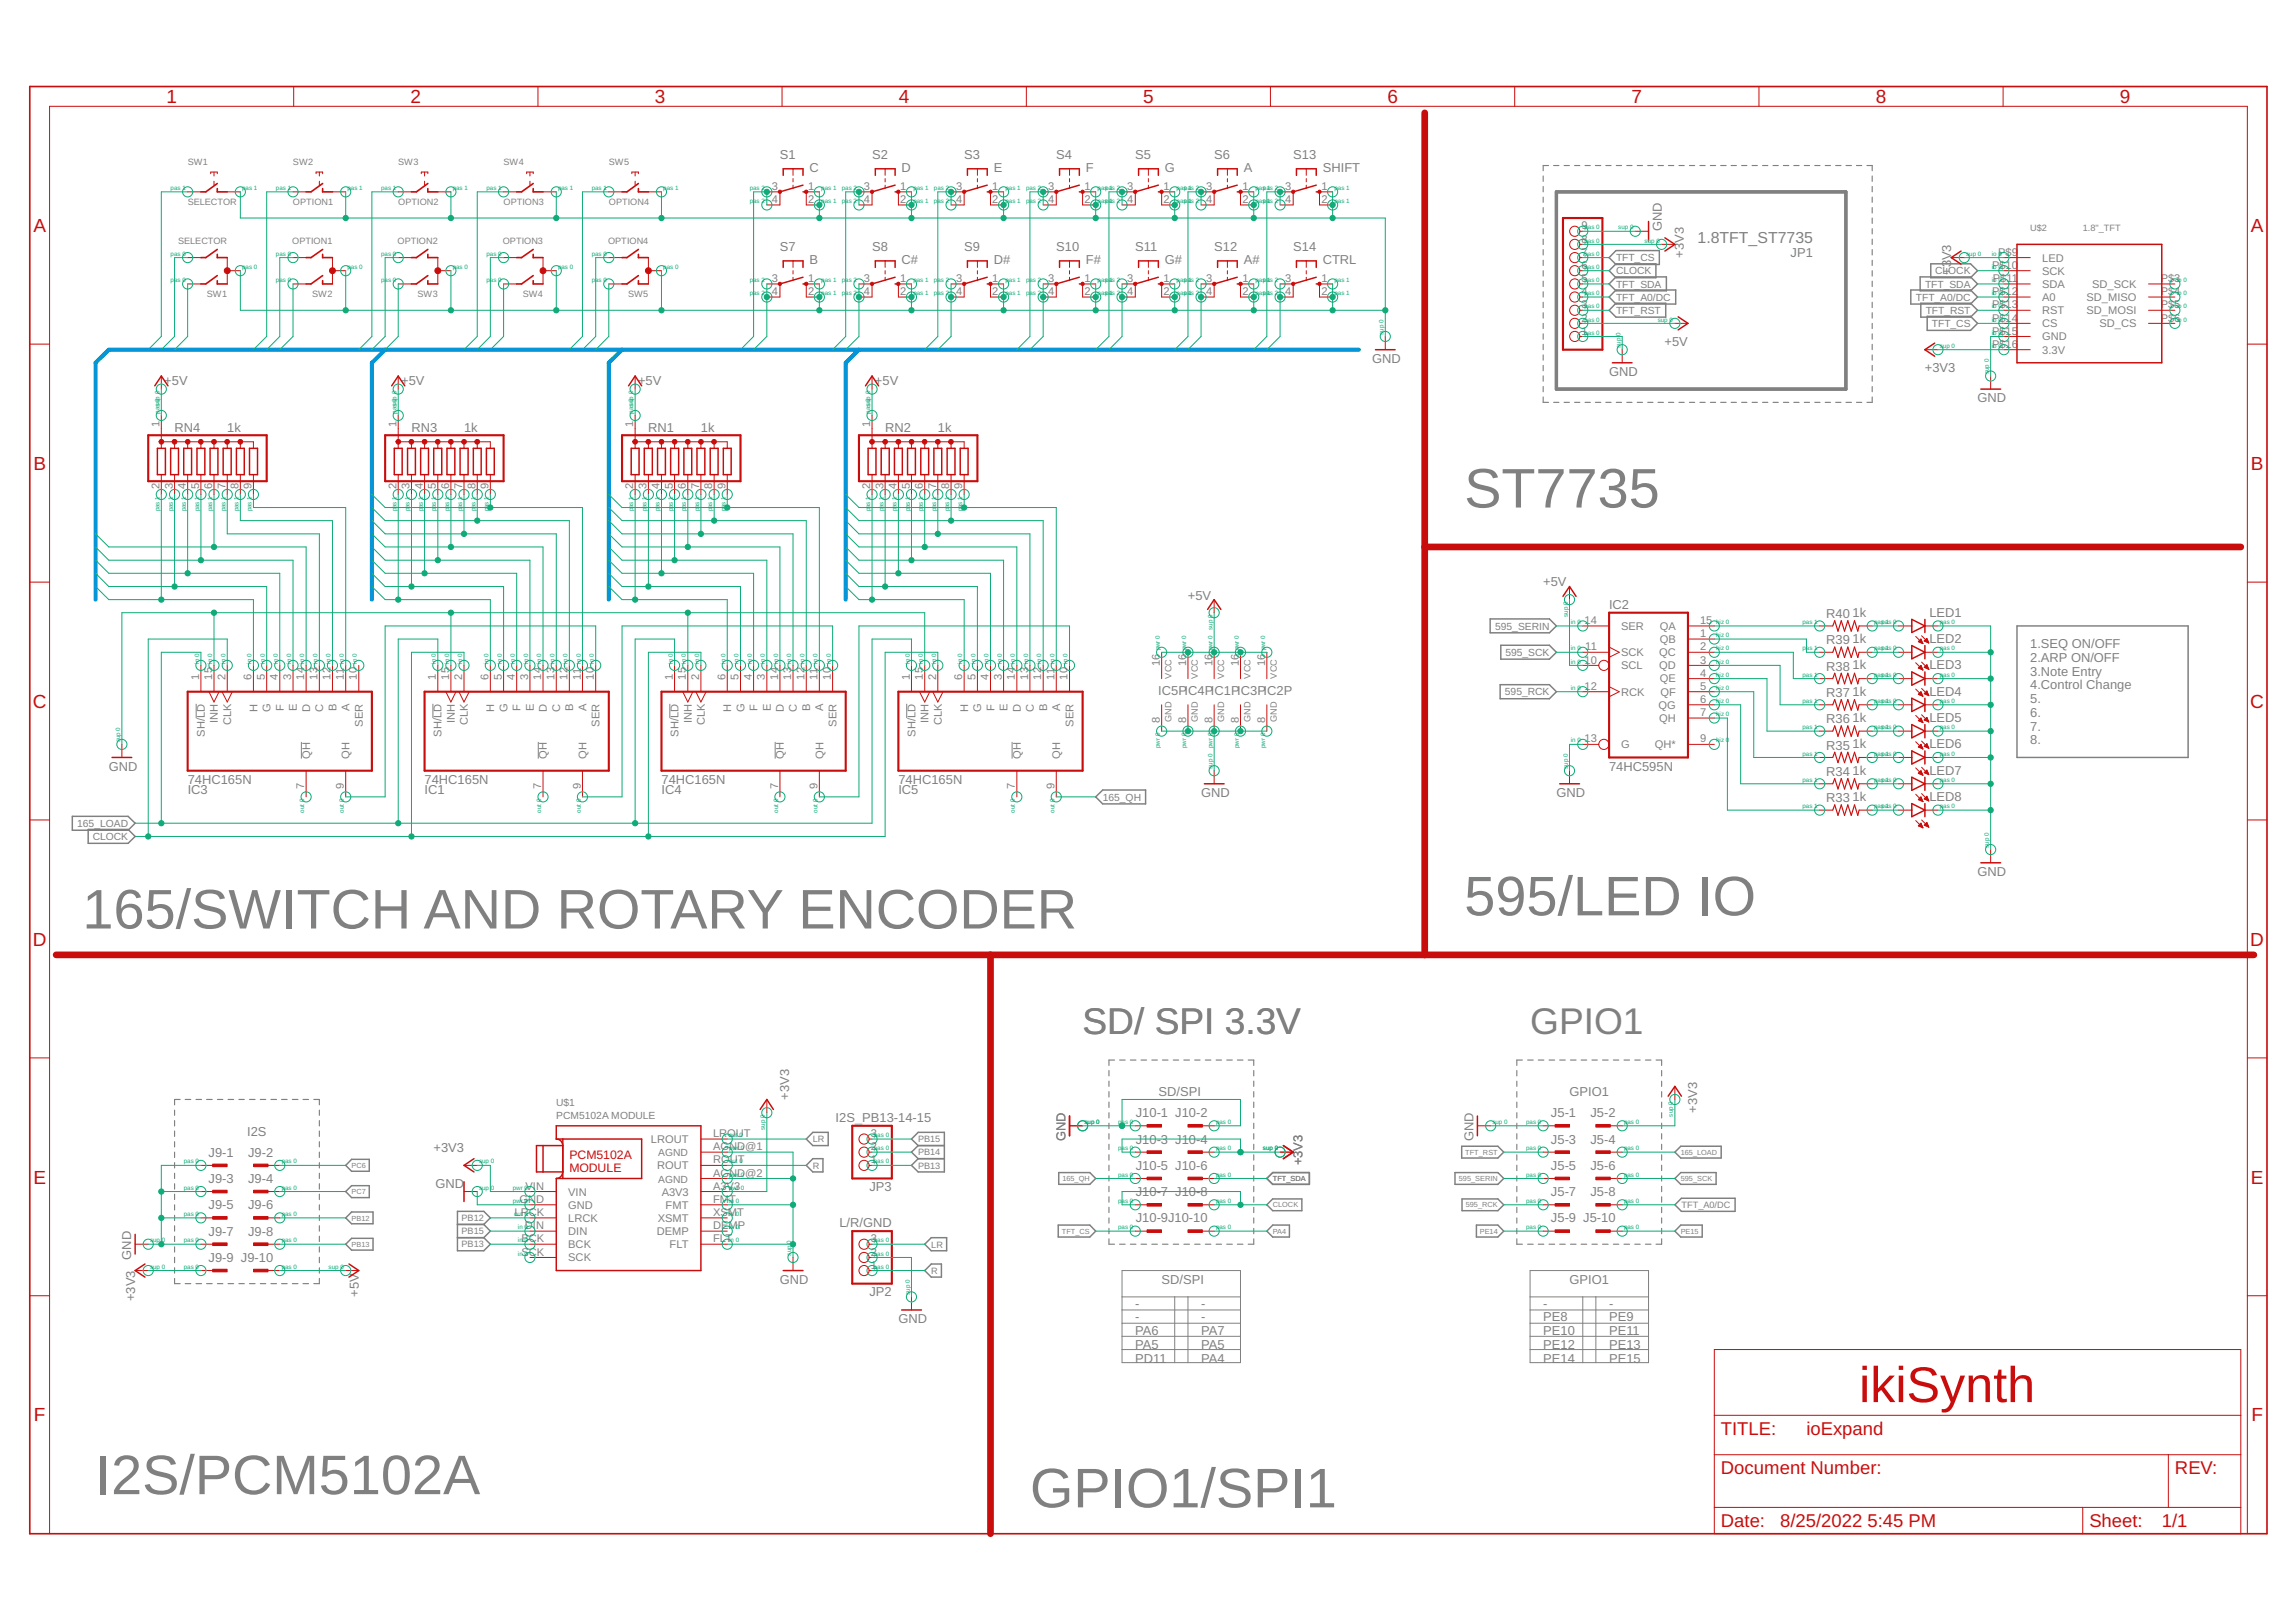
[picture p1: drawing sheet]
<svg xmlns="http://www.w3.org/2000/svg" width="297mm" height="210mm" viewBox="0 0 297 210" stroke-linecap="round" stroke-linejoin="round" font-family="sans-serif">
<defs><g id="words">
<g font-size="7.2" fill="#808080">
<text x="189.4" y="65.7">ST7735</text>
<text x="189.4" y="118.5">595/LED IO</text>
<text x="10.7" y="120.2">165/SWITCH AND ROTARY ENCODER</text>
<text x="12.4" y="193.4">I2S/PCM5102A</text>
<text x="133.2" y="195.1">GPIO1/SPI1</text>
</g>
<text font-size="6.5" fill="#c90d0c" x="240.5" y="181.4">ikiSynth</text>
<g font-size="4.8" fill="#808080">
<text x="140.1" y="133.8">SD/ SPI 3.3V</text>
<text x="197.9" y="133.8">GPIO1</text>
</g>
<g font-size="2.5" fill="#c90d0c">
<text x="21.5" y="13.3">1</text>
<text x="53.1" y="13.3">2</text>
<text x="84.7" y="13.3">3</text>
<text x="116.3" y="13.3">4</text>
<text x="147.9" y="13.3">5</text>
<text x="179.5" y="13.3">6</text>
<text x="211.1" y="13.3">7</text>
<text x="242.7" y="13.3">8</text>
<text x="274.3" y="13.3">9</text>
<text x="4.3" y="30">A</text>
<text x="291.2" y="30">A</text>
<text x="4.3" y="60.8">B</text>
<text x="291.2" y="60.8">B</text>
<text x="4.2" y="91.6">C</text>
<text x="291.1" y="91.6">C</text>
<text x="4.2" y="122.4">D</text>
<text x="291.1" y="122.4">D</text>
<text x="4.3" y="153.2">E</text>
<text x="291.2" y="153.2">E</text>
<text x="4.4" y="183.9">F</text>
<text x="291.3" y="183.9">F</text>
</g>
<g font-size="2.4" fill="#c90d0c">
<text x="222.6" y="185.7">TITLE:</text>
<text x="233.7" y="185.7">ioExpand</text>
<text x="222.6" y="190.8">Document Number:</text>
<text x="281.4" y="190.8">REV:</text>
<text x="222.6" y="197.6">Date:</text>
<text x="230.3" y="197.6">8/25/2022</text>
<text x="241.6" y="197.6">5:45 PM</text>
<text x="270.3" y="197.6">Sheet:</text>
<text x="279.7" y="197.6">1/1</text>
</g>
<text font-size="2.1" fill="#808080" x="219.6" y="31.4">1.8TFT_ST7735</text>
<g font-size="1.7" fill="#808080">
<text x="100.9" y="20.6">S1</text>
<text x="104.7" y="22.3">C</text>
<text x="112.8" y="20.6">S2</text>
<text x="116.6" y="22.3">D</text>
<text x="124.7" y="20.6">S3</text>
<text x="128.6" y="22.3">E</text>
<text x="136.7" y="20.6">S4</text>
<text x="140.5" y="22.3">F</text>
<text x="146.9" y="20.6">S5</text>
<text x="150.7" y="22.3">G</text>
<text x="157.1" y="20.6">S6</text>
<text x="160.9" y="22.3">A</text>
<text x="167.3" y="20.6">S13</text>
<text x="171.1" y="22.3">SHIFT</text>
<text x="215" y="29.9" transform="rotate(-90 215 29.9)">GND</text>
<text x="100.9" y="32.5">S7</text>
<text x="104.7" y="34.2">B</text>
<text x="112.8" y="32.5">S8</text>
<text x="116.6" y="34.2">C#</text>
<text x="124.7" y="32.5">S9</text>
<text x="128.6" y="34.2">D#</text>
<text x="136.7" y="32.5">S10</text>
<text x="140.5" y="34.2">F#</text>
<text x="146.9" y="32.5">S11</text>
<text x="150.7" y="34.2">G#</text>
<text x="157.1" y="32.5">S12</text>
<text x="160.9" y="34.2">A#</text>
<text x="167.3" y="32.5">S14</text>
<text x="171.1" y="34.2">CTRL</text>
<text x="217.9" y="33.3" transform="rotate(-90 217.9 33.3)">+3V3</text>
<text x="231.7" y="33.2">JP1</text>
<text x="252.4" y="35.6" transform="rotate(-90 252.4 35.6)">+3</text>
<text x="252.4" y="33.7" transform="rotate(-90 252.4 33.7)">V3</text>
<text x="177.5" y="47">GND</text>
<text x="215.4" y="44.7">+5V</text>
<text x="21.3" y="49.8">+5V</text>
<text x="51.9" y="49.8">+5V</text>
<text x="82.6" y="49.8">+5V</text>
<text x="113.2" y="49.8">+5V</text>
<text x="208.2" y="48.7">GND</text>
<text x="249" y="48.1">+3V3</text>
<text x="255.8" y="52.1">GND</text>
<text x="22.6" y="55.9">RN4</text>
<text x="29.4" y="55.9">1k</text>
<text x="53.2" y="55.9">RN3</text>
<text x="60" y="55.9">1k</text>
<text x="83.9" y="55.9">RN1</text>
<text x="90.7" y="55.9">1k</text>
<text x="114.5" y="55.9">RN2</text>
<text x="121.3" y="55.9">1k</text>
<text x="153.7" y="77.6">+5V</text>
<text x="199.7" y="75.9">+5V</text>
<text x="208.2" y="78.9">IC2</text>
<text x="236.3" y="83.4">R39</text>
<text x="236.3" y="80">R40</text>
<text x="239.7" y="83.2">1k</text>
<text x="239.7" y="79.8">1k</text>
<text x="249.6" y="79.8">LED1</text>
<text x="249.6" y="83.2">LED2</text>
<text x="262.6" y="83.9">1.SEQ ON/OFF</text>
<text x="149.9" y="89.9">IC5PIC4PIC1PIC3PIC2P</text>
<text x="236.3" y="86.8">R38</text>
<text x="239.7" y="86.6">1k</text>
<text x="249.6" y="86.6">LED3</text>
<text x="262.6" y="85.7">2.ARP ON/OFF</text>
<text x="262.6" y="87.4">3.Note Entry</text>
<text x="262.6" y="89.2">4.Control Change</text>
<text x="236.3" y="93.6">R36</text>
<text x="236.3" y="90.2">R37</text>
<text x="239.7" y="93.4">1k</text>
<text x="239.7" y="90">1k</text>
<text x="249.6" y="90">LED4</text>
<text x="249.6" y="93.4">LED5</text>
<text x="262.6" y="91">5.</text>
<text x="262.6" y="92.8">6.</text>
<text x="262.6" y="94.5">7.</text>
<text x="14.1" y="99.7">GND</text>
<text x="24.3" y="101.4">74HC165N</text>
<text x="54.9" y="101.4">74HC165N</text>
<text x="85.6" y="101.4">74HC165N</text>
<text x="116.2" y="101.4">74HC165N</text>
<text x="208.2" y="99.7">74HC595N</text>
<text x="236.3" y="100.4">R34</text>
<text x="236.3" y="97">R35</text>
<text x="239.7" y="100.2">1k</text>
<text x="239.7" y="96.8">1k</text>
<text x="249.6" y="96.8">LED6</text>
<text x="249.6" y="100.2">LED7</text>
<text x="262.6" y="96.3">8.</text>
<text x="24.3" y="102.7">IC3</text>
<text x="54.9" y="102.7">IC1</text>
<text x="85.6" y="102.7">IC4</text>
<text x="116.2" y="102.7">IC5</text>
<text x="155.4" y="103.1">GND</text>
<text x="201.4" y="103.1">GND</text>
<text x="236.3" y="103.8">R33</text>
<text x="239.7" y="103.6">1k</text>
<text x="249.6" y="103.6">LED8</text>
<text x="255.8" y="113.3">GND</text>
<text x="102.1" y="142.3" transform="rotate(-90 102.1 142.3)">+3V3</text>
<text x="149.9" y="141.9">SD/SPI</text>
<text x="203.1" y="141.9">GPIO1</text>
<text x="219.6" y="144" transform="rotate(-90 219.6 144)">+3V3</text>
<text x="27" y="149.7">J9-1</text>
<text x="32" y="147">I2S</text>
<text x="32.1" y="149.7">J9-2</text>
<text x="56.1" y="149.1">+3V3</text>
<text x="108.1" y="145.2">I2S_PB13-14-15</text>
<text x="137.8" y="147.7" transform="rotate(-90 137.8 147.7)">GND</text>
<text x="146.9" y="144.6">J10-1 J10-2</text>
<text x="146.9" y="148">J10-3 J10-4</text>
<text x="190.6" y="147.7" transform="rotate(-90 190.6 147.7)">GND</text>
<text x="200.6" y="144.6">J5-1</text>
<text x="200.6" y="148">J5-3</text>
<text x="205.8" y="144.6">J5-2</text>
<text x="205.8" y="148">J5-4</text>
<text x="27" y="153.1">J9-3</text>
<text x="32.1" y="153.1">J9-4</text>
<text x="56.3" y="153.7">GND</text>
<text x="112.5" y="154.1">JP3</text>
<text x="146.9" y="151.4">J10-5 J10-6</text>
<text x="146.9" y="154.8">J10-7 J10-8</text>
<text x="168.5" y="150.8" transform="rotate(-90 168.5 150.8)">+3V3</text>
<text x="200.6" y="151.4">J5-5</text>
<text x="200.6" y="154.8">J5-7</text>
<text x="205.8" y="151.4">J5-6</text>
<text x="205.8" y="154.8">J5-8</text>
<text x="27" y="156.5">J9-5</text>
<text x="27" y="159.9">J9-7</text>
<text x="32.1" y="156.5">J9-6</text>
<text x="32.1" y="159.9">J9-8</text>
<text x="108.6" y="158.8">L/R/GND</text>
<text x="146.9" y="158.2">J10-9J10-10</text>
<text x="200.6" y="158.2">J5-9 J5-10</text>
<text x="17" y="163" transform="rotate(-90 17 163)">GND</text>
<text x="27" y="163.3">J9-9 J9-10</text>
<text x="46.4" y="167.8" transform="rotate(-90 46.4 167.8)">+5V</text>
<text x="100.9" y="166.1">GND</text>
<text x="112.5" y="167.7">JP2</text>
<text x="150.3" y="166.1">SD/SPI</text>
<text x="203.1" y="166.1">GPIO1</text>
<text x="17.5" y="168.4" transform="rotate(-90 17.5 168.4)">+3V3</text>
<text x="116.2" y="171.2">GND</text>
<text x="146.9" y="169.2">-</text>
<text x="146.9" y="171">-</text>
<text x="146.9" y="172.8">PA6</text>
<text x="155.4" y="169.2">-</text>
<text x="155.4" y="171">-</text>
<text x="155.4" y="172.8">PA7</text>
<text x="199.7" y="169.2">-</text>
<text x="199.7" y="171">PE8</text>
<text x="199.7" y="172.8">PE10</text>
<text x="208.2" y="169.2">-</text>
<text x="208.2" y="171">PE9</text>
<text x="208.2" y="172.8">PE11</text>
<text x="146.9" y="174.6">PA5</text>
<text x="146.9" y="176.3">PD11</text>
<text x="155.4" y="174.6">PA5</text>
<text x="155.4" y="176.3">PA4</text>
<text x="199.7" y="174.6">PE12</text>
<text x="199.7" y="176.3">PE14</text>
<text x="208.2" y="174.6">PE13</text>
<text x="208.2" y="176.3">PE15</text>
</g>
<g font-size="1.6" fill="#c90d0c">
<text x="73.7" y="150">PCM5102A</text>
<text x="73.7" y="151.7">MODULE</text>
</g>
<g font-size="1.4" fill="#808080">
<text x="99.9" y="24.6">3</text>
<text x="99.9" y="26.3">4</text>
<text x="104.5" y="24.6">1</text>
<text x="104.5" y="26.3">2</text>
<text x="111.8" y="24.6">3</text>
<text x="111.8" y="26.3">4</text>
<text x="116.5" y="24.6">1</text>
<text x="116.5" y="26.3">2</text>
<text x="123.7" y="24.6">3</text>
<text x="123.7" y="26.3">4</text>
<text x="128.4" y="24.6">1</text>
<text x="128.4" y="26.3">2</text>
<text x="135.6" y="24.6">3</text>
<text x="135.6" y="26.3">4</text>
<text x="140.3" y="24.6">1</text>
<text x="140.3" y="26.3">2</text>
<text x="145.8" y="24.6">3</text>
<text x="145.8" y="26.3">4</text>
<text x="150.5" y="24.6">1</text>
<text x="150.5" y="26.3">2</text>
<text x="156" y="24.6">3</text>
<text x="156" y="26.3">4</text>
<text x="160.7" y="24.6">1</text>
<text x="160.7" y="26.3">2</text>
<text x="166.3" y="24.6">3</text>
<text x="166.3" y="26.3">4</text>
<text x="170.9" y="24.6">1</text>
<text x="170.9" y="26.3">2</text>
<text x="204.6" y="29.7">9</text>
<text x="204.6" y="34.8">6</text>
<text x="204.6" y="33.1">7</text>
<text x="204.6" y="31.4">8</text>
<text x="257.7" y="34.8">P$10</text>
<text x="258.5" y="33.1">P$9</text>
<text x="264.2" y="35.5">SCK</text>
<text x="264.2" y="33.8">LED</text>
<text x="99.9" y="36.5">3</text>
<text x="99.9" y="38.2">4</text>
<text x="104.5" y="36.5">1</text>
<text x="104.5" y="38.2">2</text>
<text x="111.8" y="36.5">3</text>
<text x="111.8" y="38.2">4</text>
<text x="116.5" y="36.5">1</text>
<text x="116.5" y="38.2">2</text>
<text x="123.7" y="36.5">3</text>
<text x="123.7" y="38.2">4</text>
<text x="128.4" y="36.5">1</text>
<text x="128.4" y="38.2">2</text>
<text x="135.6" y="36.5">3</text>
<text x="135.6" y="38.2">4</text>
<text x="140.3" y="36.5">1</text>
<text x="140.3" y="38.2">2</text>
<text x="145.8" y="36.5">3</text>
<text x="145.8" y="38.2">4</text>
<text x="150.5" y="36.5">1</text>
<text x="150.5" y="38.2">2</text>
<text x="156" y="36.5">3</text>
<text x="156" y="38.2">4</text>
<text x="160.7" y="36.5">1</text>
<text x="160.7" y="38.2">2</text>
<text x="166.3" y="36.5">3</text>
<text x="166.3" y="38.2">4</text>
<text x="170.9" y="36.5">1</text>
<text x="170.9" y="38.2">2</text>
<text x="204.6" y="41.6">2</text>
<text x="204.6" y="39.9">3</text>
<text x="204.6" y="38.2">4</text>
<text x="204.6" y="36.5">5</text>
<text x="257.7" y="39.9">P$13</text>
<text x="257.7" y="38.2">P$12</text>
<text x="257.7" y="41.6">P$14</text>
<text x="257.8" y="36.5">P$11</text>
<text x="264.2" y="40.7">RST</text>
<text x="264.2" y="37.2">SDA</text>
<text x="264.2" y="39">A0</text>
<text x="269.9" y="40.6">SD_MOSI</text>
<text x="269.9" y="38.9">SD_MISO</text>
<text x="270.7" y="37.2">SD_SCK</text>
<text x="279.5" y="39.9">P$5</text>
<text x="279.5" y="36.5">P$3</text>
<text x="279.5" y="38.2">P$4</text>
<text x="279.5" y="41.6">P$6</text>
<text x="204.6" y="43.3">1</text>
<text x="257.7" y="43.3">P$15</text>
<text x="257.7" y="45">P$16</text>
<text x="264.2" y="44.1">GND</text>
<text x="264.2" y="45.8">3.3V</text>
<text x="264.2" y="42.4">CS</text>
<text x="271.6" y="42.4">SD_CS</text>
<text x="20.6" y="55.2" transform="rotate(-90 20.6 55.2)">1</text>
<text x="51.3" y="55.2" transform="rotate(-90 51.3 55.2)">1</text>
<text x="81.9" y="55.2" transform="rotate(-90 81.9 55.2)">1</text>
<text x="112.6" y="55.2" transform="rotate(-90 112.6 55.2)">1</text>
<text x="20.6" y="63.3" transform="rotate(-90 20.6 63.3)">2</text>
<text x="22.3" y="63.3" transform="rotate(-90 22.3 63.3)">3</text>
<text x="24" y="63.3" transform="rotate(-90 24 63.3)">4</text>
<text x="25.7" y="63.3" transform="rotate(-90 25.7 63.3)">5</text>
<text x="27.5" y="63.3" transform="rotate(-90 27.5 63.3)">6</text>
<text x="29.2" y="63.3" transform="rotate(-90 29.2 63.3)">7</text>
<text x="30.9" y="63.3" transform="rotate(-90 30.9 63.3)">8</text>
<text x="32.6" y="63.3" transform="rotate(-90 32.6 63.3)">9</text>
<text x="51.3" y="63.3" transform="rotate(-90 51.3 63.3)">2</text>
<text x="53" y="63.3" transform="rotate(-90 53 63.3)">3</text>
<text x="54.7" y="63.3" transform="rotate(-90 54.7 63.3)">4</text>
<text x="56.4" y="63.3" transform="rotate(-90 56.4 63.3)">5</text>
<text x="58.1" y="63.3" transform="rotate(-90 58.1 63.3)">6</text>
<text x="59.8" y="63.3" transform="rotate(-90 59.8 63.3)">7</text>
<text x="61.5" y="63.3" transform="rotate(-90 61.5 63.3)">8</text>
<text x="63.2" y="63.3" transform="rotate(-90 63.2 63.3)">9</text>
<text x="81.9" y="63.3" transform="rotate(-90 81.9 63.3)">2</text>
<text x="83.6" y="63.3" transform="rotate(-90 83.6 63.3)">3</text>
<text x="85.3" y="63.3" transform="rotate(-90 85.3 63.3)">4</text>
<text x="87" y="63.3" transform="rotate(-90 87 63.3)">5</text>
<text x="88.7" y="63.3" transform="rotate(-90 88.7 63.3)">6</text>
<text x="90.4" y="63.3" transform="rotate(-90 90.4 63.3)">7</text>
<text x="92.1" y="63.3" transform="rotate(-90 92.1 63.3)">8</text>
<text x="93.9" y="63.3" transform="rotate(-90 93.9 63.3)">9</text>
<text x="112.6" y="63.3" transform="rotate(-90 112.6 63.3)">2</text>
<text x="114.3" y="63.3" transform="rotate(-90 114.3 63.3)">3</text>
<text x="116" y="63.3" transform="rotate(-90 116 63.3)">4</text>
<text x="117.7" y="63.3" transform="rotate(-90 117.7 63.3)">5</text>
<text x="119.4" y="63.3" transform="rotate(-90 119.4 63.3)">6</text>
<text x="121.1" y="63.3" transform="rotate(-90 121.1 63.3)">7</text>
<text x="122.8" y="63.3" transform="rotate(-90 122.8 63.3)">8</text>
<text x="124.5" y="63.3" transform="rotate(-90 124.5 63.3)">9</text>
<text x="205" y="80.8">14</text>
<text x="209.7" y="81.5">SER</text>
<text x="214.7" y="83.2">QB</text>
<text x="214.7" y="81.5">QA</text>
<text x="219.9" y="82.5">1</text>
<text x="219.9" y="80.8">15</text>
<text x="25.7" y="87.9" transform="rotate(-90 25.7 87.9)">1</text>
<text x="27.5" y="87.9" transform="rotate(-90 27.5 87.9)">15</text>
<text x="29.2" y="87.9" transform="rotate(-90 29.2 87.9)">2</text>
<text x="32.6" y="87.9" transform="rotate(-90 32.6 87.9)">6</text>
<text x="34.3" y="87.9" transform="rotate(-90 34.3 87.9)">5</text>
<text x="36" y="87.9" transform="rotate(-90 36 87.9)">4</text>
<text x="37.7" y="87.9" transform="rotate(-90 37.7 87.9)">3</text>
<text x="39.4" y="87.9" transform="rotate(-90 39.4 87.9)">14</text>
<text x="41.1" y="87.9" transform="rotate(-90 41.1 87.9)">13</text>
<text x="42.8" y="87.9" transform="rotate(-90 42.8 87.9)">12</text>
<text x="44.5" y="87.9" transform="rotate(-90 44.5 87.9)">11</text>
<text x="46.2" y="87.9" transform="rotate(-90 46.2 87.9)">10</text>
<text x="56.4" y="87.9" transform="rotate(-90 56.4 87.9)">1</text>
<text x="58.1" y="87.9" transform="rotate(-90 58.1 87.9)">15</text>
<text x="59.8" y="87.9" transform="rotate(-90 59.8 87.9)">2</text>
<text x="63.2" y="87.9" transform="rotate(-90 63.2 87.9)">6</text>
<text x="64.9" y="87.9" transform="rotate(-90 64.9 87.9)">5</text>
<text x="66.6" y="87.9" transform="rotate(-90 66.6 87.9)">4</text>
<text x="68.3" y="87.9" transform="rotate(-90 68.3 87.9)">3</text>
<text x="70" y="87.9" transform="rotate(-90 70 87.9)">14</text>
<text x="71.7" y="87.9" transform="rotate(-90 71.7 87.9)">13</text>
<text x="73.4" y="87.9" transform="rotate(-90 73.4 87.9)">12</text>
<text x="75.1" y="87.9" transform="rotate(-90 75.1 87.9)">11</text>
<text x="76.8" y="87.9" transform="rotate(-90 76.8 87.9)">10</text>
<text x="87" y="87.9" transform="rotate(-90 87 87.9)">1</text>
<text x="88.7" y="87.9" transform="rotate(-90 88.7 87.9)">15</text>
<text x="90.4" y="87.9" transform="rotate(-90 90.4 87.9)">2</text>
<text x="93.9" y="87.9" transform="rotate(-90 93.9 87.9)">6</text>
<text x="95.6" y="87.9" transform="rotate(-90 95.6 87.9)">5</text>
<text x="97.3" y="87.9" transform="rotate(-90 97.3 87.9)">4</text>
<text x="99" y="87.9" transform="rotate(-90 99 87.9)">3</text>
<text x="100.7" y="87.9" transform="rotate(-90 100.7 87.9)">14</text>
<text x="102.4" y="87.9" transform="rotate(-90 102.4 87.9)">13</text>
<text x="104.1" y="87.9" transform="rotate(-90 104.1 87.9)">12</text>
<text x="105.8" y="87.9" transform="rotate(-90 105.8 87.9)">11</text>
<text x="107.5" y="87.9" transform="rotate(-90 107.5 87.9)">10</text>
<text x="117.7" y="87.9" transform="rotate(-90 117.7 87.9)">1</text>
<text x="119.4" y="87.9" transform="rotate(-90 119.4 87.9)">15</text>
<text x="121.1" y="87.9" transform="rotate(-90 121.1 87.9)">2</text>
<text x="124.5" y="87.9" transform="rotate(-90 124.5 87.9)">6</text>
<text x="126.2" y="87.9" transform="rotate(-90 126.2 87.9)">5</text>
<text x="127.9" y="87.9" transform="rotate(-90 127.9 87.9)">4</text>
<text x="129.6" y="87.9" transform="rotate(-90 129.6 87.9)">3</text>
<text x="131.3" y="87.9" transform="rotate(-90 131.3 87.9)">14</text>
<text x="133" y="87.9" transform="rotate(-90 133 87.9)">13</text>
<text x="134.7" y="87.9" transform="rotate(-90 134.7 87.9)">12</text>
<text x="136.4" y="87.9" transform="rotate(-90 136.4 87.9)">11</text>
<text x="138.1" y="87.9" transform="rotate(-90 138.1 87.9)">10</text>
<text x="150" y="86.2" transform="rotate(-90 150 86.2)">16</text>
<text x="153.4" y="86.2" transform="rotate(-90 153.4 86.2)">16</text>
<text x="156.8" y="86.2" transform="rotate(-90 156.8 86.2)">16</text>
<text x="160.3" y="86.2" transform="rotate(-90 160.3 86.2)">16</text>
<text x="163.7" y="86.2" transform="rotate(-90 163.7 86.2)">16</text>
<text x="205" y="85.9">10</text>
<text x="205" y="89.3">12</text>
<text x="205.1" y="84.2">11</text>
<text x="209.7" y="86.6">SCL</text>
<text x="209.7" y="84.9">SCK</text>
<text x="214.7" y="84.9">QC</text>
<text x="214.7" y="86.6">QD</text>
<text x="214.7" y="88.3">QE</text>
<text x="219.9" y="84.2">2</text>
<text x="219.9" y="85.9">3</text>
<text x="219.9" y="87.6">4</text>
<text x="219.9" y="89.3">5</text>
<text x="26.5" y="95.3" transform="rotate(-90 26.5 95.3)">SH/LD</text>
<text x="28.2" y="93.6" transform="rotate(-90 28.2 93.6)">INH</text>
<text x="29.9" y="93.9" transform="rotate(-90 29.9 93.9)">CLK</text>
<text x="33.3" y="92.1" transform="rotate(-90 33.3 92.1)">H</text>
<text x="35" y="92.2" transform="rotate(-90 35 92.2)">G</text>
<text x="36.7" y="92" transform="rotate(-90 36.7 92)">F</text>
<text x="38.4" y="92" transform="rotate(-90 38.4 92)">E</text>
<text x="40.1" y="92.1" transform="rotate(-90 40.1 92.1)">D</text>
<text x="41.8" y="92.1" transform="rotate(-90 41.8 92.1)">C</text>
<text x="43.5" y="92" transform="rotate(-90 43.5 92)">B</text>
<text x="45.2" y="92" transform="rotate(-90 45.2 92)">A</text>
<text x="46.9" y="94" transform="rotate(-90 46.9 94)">SER</text>
<text x="57.1" y="95.3" transform="rotate(-90 57.1 95.3)">SH/LD</text>
<text x="58.8" y="93.6" transform="rotate(-90 58.8 93.6)">INH</text>
<text x="60.5" y="93.9" transform="rotate(-90 60.5 93.9)">CLK</text>
<text x="63.9" y="92.1" transform="rotate(-90 63.9 92.1)">H</text>
<text x="65.7" y="92.2" transform="rotate(-90 65.7 92.2)">G</text>
<text x="67.4" y="92" transform="rotate(-90 67.4 92)">F</text>
<text x="69.1" y="92" transform="rotate(-90 69.1 92)">E</text>
<text x="70.8" y="92.1" transform="rotate(-90 70.8 92.1)">D</text>
<text x="72.5" y="92.1" transform="rotate(-90 72.5 92.1)">C</text>
<text x="74.2" y="92" transform="rotate(-90 74.2 92)">B</text>
<text x="75.9" y="92" transform="rotate(-90 75.9 92)">A</text>
<text x="77.6" y="94" transform="rotate(-90 77.6 94)">SER</text>
<text x="87.8" y="95.3" transform="rotate(-90 87.8 95.3)">SH/LD</text>
<text x="89.5" y="93.6" transform="rotate(-90 89.5 93.6)">INH</text>
<text x="91.2" y="93.9" transform="rotate(-90 91.2 93.9)">CLK</text>
<text x="94.6" y="92.1" transform="rotate(-90 94.6 92.1)">H</text>
<text x="96.3" y="92.2" transform="rotate(-90 96.3 92.2)">G</text>
<text x="98" y="92" transform="rotate(-90 98 92)">F</text>
<text x="99.7" y="92" transform="rotate(-90 99.7 92)">E</text>
<text x="101.4" y="92.1" transform="rotate(-90 101.4 92.1)">D</text>
<text x="103.1" y="92.1" transform="rotate(-90 103.1 92.1)">C</text>
<text x="104.8" y="92" transform="rotate(-90 104.8 92)">B</text>
<text x="106.5" y="92" transform="rotate(-90 106.5 92)">A</text>
<text x="108.2" y="94" transform="rotate(-90 108.2 94)">SER</text>
<text x="118.4" y="95.3" transform="rotate(-90 118.4 95.3)">SH/LD</text>
<text x="120.1" y="93.6" transform="rotate(-90 120.1 93.6)">INH</text>
<text x="121.8" y="93.9" transform="rotate(-90 121.8 93.9)">CLK</text>
<text x="125.2" y="92.1" transform="rotate(-90 125.2 92.1)">H</text>
<text x="126.9" y="92.2" transform="rotate(-90 126.9 92.2)">G</text>
<text x="128.6" y="92" transform="rotate(-90 128.6 92)">F</text>
<text x="130.3" y="92" transform="rotate(-90 130.3 92)">E</text>
<text x="132.1" y="92.1" transform="rotate(-90 132.1 92.1)">D</text>
<text x="133.8" y="92.1" transform="rotate(-90 133.8 92.1)">C</text>
<text x="135.5" y="92" transform="rotate(-90 135.5 92)">B</text>
<text x="137.2" y="92" transform="rotate(-90 137.2 92)">A</text>
<text x="138.9" y="94" transform="rotate(-90 138.9 94)">SER</text>
<text x="150" y="93.6" transform="rotate(-90 150 93.6)">8</text>
<text x="153.4" y="93.6" transform="rotate(-90 153.4 93.6)">8</text>
<text x="156.8" y="93.6" transform="rotate(-90 156.8 93.6)">8</text>
<text x="160.3" y="93.6" transform="rotate(-90 160.3 93.6)">8</text>
<text x="163.7" y="93.6" transform="rotate(-90 163.7 93.6)">8</text>
<text x="209.7" y="90">RCK</text>
<text x="214.6" y="91.7">QG</text>
<text x="214.7" y="93.4">QH</text>
<text x="214.8" y="90">QF</text>
<text x="219.9" y="91">6</text>
<text x="219.9" y="92.7">7</text>
<text x="40.1" y="98.2" transform="rotate(-90 40.1 98.2)">QH</text>
<text x="45.2" y="98.2" transform="rotate(-90 45.2 98.2)">QH</text>
<text x="70.8" y="98.2" transform="rotate(-90 70.8 98.2)">QH</text>
<text x="75.9" y="98.2" transform="rotate(-90 75.9 98.2)">QH</text>
<text x="101.4" y="98.2" transform="rotate(-90 101.4 98.2)">QH</text>
<text x="106.5" y="98.2" transform="rotate(-90 106.5 98.2)">QH</text>
<text x="132.1" y="98.2" transform="rotate(-90 132.1 98.2)">QH</text>
<text x="137.2" y="98.2" transform="rotate(-90 137.2 98.2)">QH</text>
<text x="205" y="96.1">13</text>
<text x="209.7" y="96.8">G</text>
<text x="214.1" y="96.8">QH*</text>
<text x="219.9" y="96.1">9</text>
<text x="39.4" y="102.1" transform="rotate(-90 39.4 102.1)">7</text>
<text x="44.5" y="102.1" transform="rotate(-90 44.5 102.1)">9</text>
<text x="70" y="102.1" transform="rotate(-90 70 102.1)">7</text>
<text x="75.1" y="102.1" transform="rotate(-90 75.1 102.1)">9</text>
<text x="100.7" y="102.1" transform="rotate(-90 100.7 102.1)">7</text>
<text x="105.8" y="102.1" transform="rotate(-90 105.8 102.1)">9</text>
<text x="131.3" y="102.1" transform="rotate(-90 131.3 102.1)">7</text>
<text x="136.4" y="102.1" transform="rotate(-90 136.4 102.1)">9</text>
<text x="84.2" y="147.9">LROUT</text>
<text x="92.3" y="147.2">LROUT</text>
<text x="92.3" y="148.9">AGND@1</text>
<text x="112.7" y="148.9">2</text>
<text x="112.7" y="147.2">3</text>
<text x="67.2" y="155.7">GND</text>
<text x="68" y="154">VIN</text>
<text x="73.5" y="154.7">VIN</text>
<text x="85" y="151.3">ROUT</text>
<text x="85.6" y="154.7">A3V3</text>
<text x="92.3" y="150.6">ROUT</text>
<text x="92.3" y="152.3">AGND@2</text>
<text x="92.3" y="154">A3V3</text>
<text x="92.3" y="155.7">FMT</text>
<text x="112.7" y="150.6">1</text>
<text x="66.6" y="157.4">LRCK</text>
<text x="67.4" y="160.8">BCK</text>
<text x="67.9" y="159.1">DIN</text>
<text x="73.5" y="161.5">BCK</text>
<text x="73.5" y="159.8">DIN</text>
<text x="73.5" y="158.1">LRCK</text>
<text x="73.5" y="156.4">GND</text>
<text x="85" y="159.8">DEMP</text>
<text x="85.1" y="158.1">XSMT</text>
<text x="86.1" y="156.4">FMT</text>
<text x="86.6" y="161.5">FLT</text>
<text x="92.3" y="157.4">XSMT</text>
<text x="92.3" y="159.1">DEMP</text>
<text x="92.3" y="160.8">FLT</text>
<text x="112.7" y="160.8">3</text>
<text x="67.4" y="162.5">SCK</text>
<text x="73.5" y="163.2">SCK</text>
<text x="112.7" y="164.2">1</text>
<text x="112.7" y="162.5">2</text>
</g>
<g font-size="1.3" fill="#808080">
<text x="209.1" y="33.8">TFT_CS</text>
<text x="209.1" y="35.5">CLOCK</text>
<text x="250.4" y="35.5">CLOCK</text>
<text x="209.1" y="37.2">TFT_SDA</text>
<text x="209.1" y="38.9">TFT_A0/DC</text>
<text x="209.1" y="40.6">TFT_RST</text>
<text x="247.9" y="38.9">TFT_A0/DC</text>
<text x="249.1" y="37.2">TFT_SDA</text>
<text x="249.1" y="40.6">TFT_RST</text>
<text x="249.9" y="42.3">TFT_CS</text>
<text x="193.4" y="81.5">595_SERIN</text>
<text x="194.7" y="90">595_RCK</text>
<text x="194.8" y="84.9">595_SCK</text>
<text x="10" y="107">165_LOAD</text>
<text x="142.7" y="103.6">165_QH</text>
<text x="12" y="108.7">CLOCK</text>
<text x="72" y="143.1">U$1</text>
<text x="72" y="144.8">PCM5102A MODULE</text>
<text x="85.2" y="149.6">AGND</text>
<text x="85.2" y="153">AGND</text>
</g>
<g font-size="1.2" fill="#808080">
<text x="24.3" y="21.4">SW1</text>
<text x="37.9" y="21.4">SW2</text>
<text x="51.5" y="21.4">SW3</text>
<text x="65.1" y="21.4">SW4</text>
<text x="78.8" y="21.4">SW5</text>
<text x="24.3" y="26.5">SELECTOR</text>
<text x="37.9" y="26.5">OPTION1</text>
<text x="51.5" y="26.5">OPTION2</text>
<text x="65.1" y="26.5">OPTION3</text>
<text x="78.8" y="26.5">OPTION4</text>
<text x="262.6" y="29.9">U$2</text>
<text x="269.5" y="29.9">1.8&quot;_TFT</text>
<text x="23" y="31.6">SELECTOR</text>
<text x="37.8" y="31.6">OPTION1</text>
<text x="51.4" y="31.6">OPTION2</text>
<text x="65" y="31.6">OPTION3</text>
<text x="78.7" y="31.6">OPTION4</text>
<text x="26.8" y="38.4">SW1</text>
<text x="40.4" y="38.4">SW2</text>
<text x="54" y="38.4">SW3</text>
<text x="67.6" y="38.4">SW4</text>
<text x="81.2" y="38.4">SW5</text>
<text x="151.6" y="87.8" transform="rotate(-90 151.6 87.8)">VCC</text>
<text x="155" y="87.8" transform="rotate(-90 155 87.8)">VCC</text>
<text x="158.4" y="87.8" transform="rotate(-90 158.4 87.8)">VCC</text>
<text x="161.8" y="87.8" transform="rotate(-90 161.8 87.8)">VCC</text>
<text x="165.2" y="87.8" transform="rotate(-90 165.2 87.8)">VCC</text>
<text x="151.6" y="93.4" transform="rotate(-90 151.6 93.4)">GND</text>
<text x="155" y="93.4" transform="rotate(-90 155 93.4)">GND</text>
<text x="158.4" y="93.4" transform="rotate(-90 158.4 93.4)">GND</text>
<text x="161.8" y="93.4" transform="rotate(-90 161.8 93.4)">GND</text>
<text x="165.2" y="93.4" transform="rotate(-90 165.2 93.4)">GND</text>
<text x="105.2" y="147.8">LR</text>
<text x="118.8" y="147.8">PB15</text>
<text x="118.8" y="149.5">PB14</text>
<text x="105.2" y="151.2">R</text>
<text x="118.8" y="151.2">PB13</text>
<text x="59.7" y="159.7">PB15</text>
<text x="59.7" y="161.4">PB13</text>
<text x="59.7" y="158">PB12</text>
<text x="120.5" y="161.4">LR</text>
<text x="217.5" y="156.3">TFT_A0/DC</text>
<text x="120.5" y="164.8">R</text>
</g>
<g font-size="1" fill="#808080">
<text x="189.6" y="149.4">TFT_RST</text>
<text x="217.4" y="149.4">165_LOAD</text>
<text x="45.5" y="151.1">PC6</text>
<text x="45.5" y="154.5">PC7</text>
<text x="137.4" y="152.8">165_QH</text>
<text x="164.7" y="152.8">TFT_SDA</text>
<text x="188.7" y="152.8">595_SERIN</text>
<text x="217.4" y="152.8">595_SCK</text>
<text x="45.5" y="161.4">PB13</text>
<text x="45.5" y="158">PB12</text>
<text x="137.4" y="159.7">TFT_CS</text>
<text x="164.7" y="159.7">PA4</text>
<text x="164.7" y="156.2">CLOCK</text>
<text x="189.6" y="156.2">595_RCK</text>
<text x="191.4" y="159.7">PE14</text>
<text x="217.4" y="159.7">PE15</text>
</g>
<g font-size=".8" fill="#0dab76">
<text x="22.1" y="24.6">pas 1</text>
<text x="31.3" y="24.6">pas 1</text>
<text x="35.7" y="24.6">pas 1</text>
<text x="45" y="24.6">pas 1</text>
<text x="49.3" y="24.6">pas 1</text>
<text x="58.6" y="24.6">pas 1</text>
<text x="62.9" y="24.6">pas 1</text>
<text x="72.2" y="24.6">pas 1</text>
<text x="76.6" y="24.6">pas 1</text>
<text x="85.8" y="24.6">pas 1</text>
<text x="97" y="24.6">pas 2</text>
<text x="97" y="26.3">pas 2</text>
<text x="106.2" y="24.6">pas 1</text>
<text x="106.2" y="26.3">pas 1</text>
<text x="108.9" y="24.6">pas 2</text>
<text x="108.9" y="26.3">pas 2</text>
<text x="118.2" y="24.6">pas 1</text>
<text x="118.2" y="26.3">pas 1</text>
<text x="120.8" y="24.6">pas 2</text>
<text x="120.8" y="26.3">pas 2</text>
<text x="130.1" y="24.6">pas 1</text>
<text x="130.1" y="26.3">pas 1</text>
<text x="132.7" y="24.6">pas 2</text>
<text x="132.7" y="26.3">pas 2</text>
<text x="142" y="24.6">paspa1s 2</text>
<text x="142" y="26.3">paspa1s 2</text>
<text x="152.2" y="24.6">paspa1s 2</text>
<text x="152.2" y="26.3">paspa1s 2</text>
<text x="162.4" y="24.6">paspa1s 2</text>
<text x="162.4" y="26.3">paspa1s 2</text>
<text x="172.6" y="24.6">pas 1</text>
<text x="172.6" y="26.3">pas 1</text>
<text x="205" y="29.7">pas 0</text>
<text x="209.4" y="29.7">sup 0</text>
<text x="22.1" y="33.1">pas 0</text>
<text x="31.3" y="34.8">pas 0</text>
<text x="35.7" y="33.1">pas 0</text>
<text x="45" y="34.8">pas 0</text>
<text x="49.3" y="33.1">pas 0</text>
<text x="58.6" y="34.8">pas 0</text>
<text x="62.9" y="33.1">pas 0</text>
<text x="72.2" y="34.8">pas 0</text>
<text x="76.6" y="33.1">pas 0</text>
<text x="85.8" y="34.8">pas 0</text>
<text x="205" y="34.8">pas 0</text>
<text x="205" y="33.1">pas 0</text>
<text x="205" y="31.4">pas 0</text>
<text x="212.8" y="31.4">sup 0</text>
<text x="254.4" y="33.1">sup 0</text>
<text x="257.7" y="34.8">io 0</text>
<text x="257.7" y="33.1">io 0</text>
<text x="22.1" y="36.5">pas 0</text>
<text x="35.7" y="36.5">pas 0</text>
<text x="49.3" y="36.5">pas 0</text>
<text x="62.9" y="36.5">pas 0</text>
<text x="76.6" y="36.5">pas 0</text>
<text x="97" y="36.5">pas 2</text>
<text x="97" y="38.2">pas 2</text>
<text x="106.2" y="36.5">pas 1</text>
<text x="106.2" y="38.2">pas 1</text>
<text x="108.9" y="36.5">pas 2</text>
<text x="108.9" y="38.2">pas 2</text>
<text x="118.2" y="36.5">pas 1</text>
<text x="118.2" y="38.2">pas 1</text>
<text x="120.8" y="36.5">pas 2</text>
<text x="120.8" y="38.2">pas 2</text>
<text x="130.1" y="36.5">pas 1</text>
<text x="130.1" y="38.2">pas 1</text>
<text x="132.7" y="36.5">pas 2</text>
<text x="132.7" y="38.2">pas 2</text>
<text x="142" y="36.5">paspa1s 2</text>
<text x="142" y="38.2">paspa1s 2</text>
<text x="152.2" y="36.5">paspa1s 2</text>
<text x="152.2" y="38.2">paspa1s 2</text>
<text x="162.4" y="36.5">paspa1s 2</text>
<text x="162.4" y="38.2">paspa1s 2</text>
<text x="172.6" y="36.5">pas 1</text>
<text x="172.6" y="38.2">pas 1</text>
<text x="205" y="41.6">pas 0</text>
<text x="205" y="39.9">pas 0</text>
<text x="205" y="38.2">pas 0</text>
<text x="205" y="36.5">pas 0</text>
<text x="214.5" y="41.6">sup 0</text>
<text x="257.7" y="39.9">io 0</text>
<text x="257.7" y="36.5">io 0</text>
<text x="257.7" y="38.2">io 0</text>
<text x="257.7" y="41.6">io 0</text>
<text x="281.6" y="39.9">io 0</text>
<text x="281.6" y="36.5">io 0</text>
<text x="281.6" y="38.2">io 0</text>
<text x="281.6" y="41.6">io 0</text>
<text x="179" y="43.3" transform="rotate(-90 179 43.3)">sup 0</text>
<text x="205" y="43.3">pas 0</text>
<text x="209.6" y="45" transform="rotate(-90 209.6 45)">sup</text>
<text x="209.6" y="43.5" transform="rotate(-90 209.6 43.5)">0</text>
<text x="251" y="45">sup 0</text>
<text x="257.7" y="43.3">io 0</text>
<text x="257.7" y="45">io 0</text>
<text x="20.6" y="53.5" transform="rotate(-90 20.6 53.5)">passu0p 0</text>
<text x="51.3" y="53.5" transform="rotate(-90 51.3 53.5)">passu0p 0</text>
<text x="81.9" y="53.5" transform="rotate(-90 81.9 53.5)">passu0p 0</text>
<text x="112.6" y="53.5" transform="rotate(-90 112.6 53.5)">passu0p 0</text>
<text x="257.3" y="48.4" transform="rotate(-90 257.3 48.4)">sup 0</text>
<text x="20.6" y="66.2" transform="rotate(-90 20.6 66.2)">pas 1</text>
<text x="22.3" y="66.2" transform="rotate(-90 22.3 66.2)">pas 1</text>
<text x="24" y="66.2" transform="rotate(-90 24 66.2)">pas 1</text>
<text x="25.7" y="66.2" transform="rotate(-90 25.7 66.2)">pas 1</text>
<text x="27.5" y="66.2" transform="rotate(-90 27.5 66.2)">pas 1</text>
<text x="29.2" y="66.2" transform="rotate(-90 29.2 66.2)">pas 1</text>
<text x="30.9" y="66.2" transform="rotate(-90 30.9 66.2)">pas 1</text>
<text x="32.6" y="66.2" transform="rotate(-90 32.6 66.2)">pas 1</text>
<text x="51.3" y="66.2" transform="rotate(-90 51.3 66.2)">pas 1</text>
<text x="53" y="66.2" transform="rotate(-90 53 66.2)">pas 1</text>
<text x="54.7" y="66.2" transform="rotate(-90 54.7 66.2)">pas 1</text>
<text x="56.4" y="66.2" transform="rotate(-90 56.4 66.2)">pas 1</text>
<text x="58.1" y="66.2" transform="rotate(-90 58.1 66.2)">pas 1</text>
<text x="59.8" y="66.2" transform="rotate(-90 59.8 66.2)">pas 1</text>
<text x="61.5" y="66.2" transform="rotate(-90 61.5 66.2)">pas 1</text>
<text x="63.2" y="66.2" transform="rotate(-90 63.2 66.2)">pas 1</text>
<text x="81.9" y="66.2" transform="rotate(-90 81.9 66.2)">pas 1</text>
<text x="83.6" y="66.2" transform="rotate(-90 83.6 66.2)">pas 1</text>
<text x="85.3" y="66.2" transform="rotate(-90 85.3 66.2)">pas 1</text>
<text x="87" y="66.2" transform="rotate(-90 87 66.2)">pas 1</text>
<text x="88.7" y="66.2" transform="rotate(-90 88.7 66.2)">pas 1</text>
<text x="90.4" y="66.2" transform="rotate(-90 90.4 66.2)">pas 1</text>
<text x="92.1" y="66.2" transform="rotate(-90 92.1 66.2)">pas 1</text>
<text x="93.9" y="66.2" transform="rotate(-90 93.9 66.2)">pas 1</text>
<text x="112.6" y="66.2" transform="rotate(-90 112.6 66.2)">pas 1</text>
<text x="114.3" y="66.2" transform="rotate(-90 114.3 66.2)">pas 1</text>
<text x="116" y="66.2" transform="rotate(-90 116 66.2)">pas 1</text>
<text x="117.7" y="66.2" transform="rotate(-90 117.7 66.2)">pas 1</text>
<text x="119.4" y="66.2" transform="rotate(-90 119.4 66.2)">pas 1</text>
<text x="121.1" y="66.2" transform="rotate(-90 121.1 66.2)">pas 1</text>
<text x="122.8" y="66.2" transform="rotate(-90 122.8 66.2)">pas 1</text>
<text x="124.5" y="66.2" transform="rotate(-90 124.5 66.2)">pas 1</text>
<text x="156.8" y="81.5" transform="rotate(-90 156.8 81.5)">sup 0</text>
<text x="202.8" y="79.8" transform="rotate(-90 202.8 79.8)">sup 0</text>
<text x="203.2" y="80.8">in 0</text>
<text x="222" y="82.5">hiz 0</text>
<text x="222" y="80.8">hiz 0</text>
<text x="233.2" y="80.8">pas 1</text>
<text x="242.5" y="80.8">paspa1s 0</text>
<text x="251" y="80.8">pas 0</text>
<text x="25.7" y="85.9" transform="rotate(-90 25.7 85.9)">in 0</text>
<text x="27.5" y="85.9" transform="rotate(-90 27.5 85.9)">in 0</text>
<text x="29.2" y="85.9" transform="rotate(-90 29.2 85.9)">in 0</text>
<text x="32.6" y="85.9" transform="rotate(-90 32.6 85.9)">in 0</text>
<text x="34.3" y="85.9" transform="rotate(-90 34.3 85.9)">in 0</text>
<text x="36" y="85.9" transform="rotate(-90 36 85.9)">in 0</text>
<text x="37.7" y="85.9" transform="rotate(-90 37.7 85.9)">in 0</text>
<text x="39.4" y="85.9" transform="rotate(-90 39.4 85.9)">in 0</text>
<text x="41.1" y="85.9" transform="rotate(-90 41.1 85.9)">in 0</text>
<text x="42.8" y="85.9" transform="rotate(-90 42.8 85.9)">in 0</text>
<text x="44.5" y="85.9" transform="rotate(-90 44.5 85.9)">in 0</text>
<text x="46.2" y="85.9" transform="rotate(-90 46.2 85.9)">in 0</text>
<text x="56.4" y="85.9" transform="rotate(-90 56.4 85.9)">in 0</text>
<text x="58.1" y="85.9" transform="rotate(-90 58.1 85.9)">in 0</text>
<text x="59.8" y="85.9" transform="rotate(-90 59.8 85.9)">in 0</text>
<text x="63.2" y="85.9" transform="rotate(-90 63.2 85.9)">in 0</text>
<text x="64.9" y="85.9" transform="rotate(-90 64.9 85.9)">in 0</text>
<text x="66.6" y="85.9" transform="rotate(-90 66.6 85.9)">in 0</text>
<text x="68.3" y="85.9" transform="rotate(-90 68.3 85.9)">in 0</text>
<text x="70" y="85.9" transform="rotate(-90 70 85.9)">in 0</text>
<text x="71.7" y="85.9" transform="rotate(-90 71.7 85.9)">in 0</text>
<text x="73.4" y="85.9" transform="rotate(-90 73.4 85.9)">in 0</text>
<text x="75.1" y="85.9" transform="rotate(-90 75.1 85.9)">in 0</text>
<text x="76.8" y="85.9" transform="rotate(-90 76.8 85.9)">in 0</text>
<text x="87" y="85.9" transform="rotate(-90 87 85.9)">in 0</text>
<text x="88.7" y="85.9" transform="rotate(-90 88.7 85.9)">in 0</text>
<text x="90.4" y="85.9" transform="rotate(-90 90.4 85.9)">in 0</text>
<text x="93.9" y="85.9" transform="rotate(-90 93.9 85.9)">in 0</text>
<text x="95.6" y="85.9" transform="rotate(-90 95.6 85.9)">in 0</text>
<text x="97.3" y="85.9" transform="rotate(-90 97.3 85.9)">in 0</text>
<text x="99" y="85.9" transform="rotate(-90 99 85.9)">in 0</text>
<text x="100.7" y="85.9" transform="rotate(-90 100.7 85.9)">in 0</text>
<text x="102.4" y="85.9" transform="rotate(-90 102.4 85.9)">in 0</text>
<text x="104.1" y="85.9" transform="rotate(-90 104.1 85.9)">in 0</text>
<text x="105.8" y="85.9" transform="rotate(-90 105.8 85.9)">in 0</text>
<text x="107.5" y="85.9" transform="rotate(-90 107.5 85.9)">in 0</text>
<text x="117.7" y="85.9" transform="rotate(-90 117.7 85.9)">in 0</text>
<text x="119.4" y="85.9" transform="rotate(-90 119.4 85.9)">in 0</text>
<text x="121.1" y="85.9" transform="rotate(-90 121.1 85.9)">in 0</text>
<text x="124.5" y="85.9" transform="rotate(-90 124.5 85.9)">in 0</text>
<text x="126.2" y="85.9" transform="rotate(-90 126.2 85.9)">in 0</text>
<text x="127.9" y="85.9" transform="rotate(-90 127.9 85.9)">in 0</text>
<text x="129.6" y="85.9" transform="rotate(-90 129.6 85.9)">in 0</text>
<text x="131.3" y="85.9" transform="rotate(-90 131.3 85.9)">in 0</text>
<text x="133" y="85.9" transform="rotate(-90 133 85.9)">in 0</text>
<text x="134.7" y="85.9" transform="rotate(-90 134.7 85.9)">in 0</text>
<text x="136.4" y="85.9" transform="rotate(-90 136.4 85.9)">in 0</text>
<text x="138.1" y="85.9" transform="rotate(-90 138.1 85.9)">in 0</text>
<text x="150" y="84.2" transform="rotate(-90 150 84.2)">pwr 0</text>
<text x="153.4" y="84.2" transform="rotate(-90 153.4 84.2)">pwr 0</text>
<text x="156.8" y="84.2" transform="rotate(-90 156.8 84.2)">pwr 0</text>
<text x="160.3" y="84.2" transform="rotate(-90 160.3 84.2)">pwr 0</text>
<text x="163.7" y="84.2" transform="rotate(-90 163.7 84.2)">pwr 0</text>
<text x="203.2" y="85.9">in 0</text>
<text x="203.2" y="84.2">in 0</text>
<text x="203.2" y="89.3">in 0</text>
<text x="222" y="84.2">hiz 0</text>
<text x="222" y="85.9">hiz 0</text>
<text x="222" y="87.6">hiz 0</text>
<text x="222" y="89.3">hiz 0</text>
<text x="233.2" y="87.6">pas 1</text>
<text x="233.2" y="84.2">pas 1</text>
<text x="242.5" y="87.6">paspa1s 0</text>
<text x="242.5" y="84.2">paspa1s 0</text>
<text x="251" y="84.2">pas 0</text>
<text x="251" y="87.6">pas 0</text>
<text x="222" y="91">hiz 0</text>
<text x="222" y="92.7">hiz 0</text>
<text x="233.2" y="94.4">pas 1</text>
<text x="233.2" y="91">pas 1</text>
<text x="242.5" y="94.4">paspa1s 0</text>
<text x="242.5" y="91">paspa1s 0</text>
<text x="251" y="91">pas 0</text>
<text x="251" y="94.4">pas 0</text>
<text x="15.5" y="96.1" transform="rotate(-90 15.5 96.1)">sup 0</text>
<text x="150" y="96.8" transform="rotate(-90 150 96.8)">pwr 0</text>
<text x="153.4" y="96.8" transform="rotate(-90 153.4 96.8)">pwr 0</text>
<text x="156.8" y="99.5" transform="rotate(-90 156.8 99.5)">sup 0</text>
<text x="156.8" y="96.8" transform="rotate(-90 156.8 96.8)">pwr 0</text>
<text x="160.3" y="96.8" transform="rotate(-90 160.3 96.8)">pwr 0</text>
<text x="163.7" y="96.8" transform="rotate(-90 163.7 96.8)">pwr 0</text>
<text x="202.8" y="99.5" transform="rotate(-90 202.8 99.5)">sup 0</text>
<text x="203.2" y="96.1">in 0</text>
<text x="222" y="96.1">hiz 0</text>
<text x="233.2" y="101.2">pas 1</text>
<text x="233.2" y="97.8">pas 1</text>
<text x="242.5" y="101.2">paspa1s 0</text>
<text x="242.5" y="97.8">paspa1s 0</text>
<text x="251" y="97.8">pas 0</text>
<text x="251" y="101.2">pas 0</text>
<text x="39.4" y="105.2" transform="rotate(-90 39.4 105.2)">out 0</text>
<text x="44.5" y="105.2" transform="rotate(-90 44.5 105.2)">out 0</text>
<text x="70" y="105.2" transform="rotate(-90 70 105.2)">out 0</text>
<text x="75.1" y="105.2" transform="rotate(-90 75.1 105.2)">out 0</text>
<text x="100.7" y="105.2" transform="rotate(-90 100.7 105.2)">out 0</text>
<text x="105.8" y="105.2" transform="rotate(-90 105.8 105.2)">out 0</text>
<text x="131.3" y="105.2" transform="rotate(-90 131.3 105.2)">out 0</text>
<text x="136.4" y="105.2" transform="rotate(-90 136.4 105.2)">out 0</text>
<text x="233.2" y="104.6">pas 1</text>
<text x="242.5" y="104.6">paspa1s 0</text>
<text x="251" y="104.6">pas 0</text>
<text x="257.3" y="109.7" transform="rotate(-90 257.3 109.7)">sup 0</text>
<text x="94.3" y="147.2">out 0</text>
<text x="94.3" y="148.9">pwr 0</text>
<text x="99" y="146.2" transform="rotate(-90 99 146.2)">sup 0</text>
<text x="113.1" y="148.9">pas 0</text>
<text x="113.1" y="147.2">pas 0</text>
<text x="140.3" y="145.5">sup 0</text>
<text x="144.7" y="145.5">pas 0</text>
<text x="144.7" y="148.9">pas 0</text>
<text x="157.3" y="145.5">pas 0</text>
<text x="157.3" y="148.9">pas 0</text>
<text x="163.4" y="148.9">sup 0</text>
<text x="193.1" y="145.5">sup 0</text>
<text x="197.4" y="145.5">pas 0</text>
<text x="197.4" y="148.9">pas 0</text>
<text x="210.1" y="145.5">pas 0</text>
<text x="210.1" y="148.9">pas 0</text>
<text x="216.4" y="144.5" transform="rotate(-90 216.4 144.5)">sup 0</text>
<text x="23.8" y="150.6">pas 0</text>
<text x="23.8" y="154">pas 0</text>
<text x="36.4" y="150.6">pas 0</text>
<text x="36.4" y="154">pas 0</text>
<text x="62" y="154">sup</text>
<text x="62" y="150.6">sup 0</text>
<text x="63.5" y="154">0</text>
<text x="66.3" y="155.7">pwr 0</text>
<text x="66.3" y="154">pwr 0</text>
<text x="94.3" y="150.6">out 0</text>
<text x="94.3" y="152.3">pwr 0</text>
<text x="94.3" y="154">pwr 0</text>
<text x="94.3" y="155.7">in 0</text>
<text x="113.1" y="150.6">pas 0</text>
<text x="144.7" y="152.3">pas 0</text>
<text x="144.7" y="155.7">pas 0</text>
<text x="157.3" y="152.3">pas 0</text>
<text x="157.3" y="155.7">pas 0</text>
<text x="197.4" y="152.3">pas 0</text>
<text x="197.4" y="155.7">pas 0</text>
<text x="210.1" y="152.3">pas 0</text>
<text x="210.1" y="155.7">pas 0</text>
<text x="19.4" y="160.8">sup</text>
<text x="20.9" y="160.8">0</text>
<text x="23.8" y="157.4">pas 0</text>
<text x="23.8" y="160.8">pas 0</text>
<text x="36.4" y="157.4">pas 0</text>
<text x="36.4" y="160.8">pas 0</text>
<text x="66.5" y="157.4">out 0</text>
<text x="67" y="160.8">in 0</text>
<text x="67" y="159.1">in 0</text>
<text x="94.3" y="157.4">in 0</text>
<text x="94.3" y="159.1">in 0</text>
<text x="94.3" y="160.8">in 0</text>
<text x="102.4" y="161" transform="rotate(-90 102.4 161)">0</text>
<text x="113.1" y="160.8">pas 0</text>
<text x="144.7" y="159.1">pas 0</text>
<text x="157.3" y="159.1">pas 0</text>
<text x="197.4" y="159.1">pas 0</text>
<text x="210.1" y="159.1">pas 0</text>
<text x="19.4" y="164.2">sup 0</text>
<text x="23.8" y="164.2">pas 0</text>
<text x="36.4" y="164.2">pas 0</text>
<text x="42.5" y="164.2">sup 0</text>
<text x="67" y="162.5">in 0</text>
<text x="102.4" y="162.5" transform="rotate(-90 102.4 162.5)">sup</text>
<text x="113.1" y="164.2">pas 0</text>
<text x="113.1" y="162.5">pas 0</text>
<text x="117.7" y="167.6" transform="rotate(-90 117.7 167.6)">sup 0</text>
</g>
</g></defs>
<path d="M201.4 24.8h37.4v25.6h-37.4z" fill="none" stroke="#808080" stroke-width=".42"/>
<g fill="none" stroke="#808080" stroke-width=".13">
<path d="M25.4 91.1v1.8M39 96v2.2M56 91.1v1.8M69.6 96v2.2M86.7 91.1v1.8M100.3 96v2.2M117.3 91.1v1.8M130.9 96v2.2M145.2 164.4h15.3v11.9h-15.3zM145.2 174.6h15.3M145.2 172.9h15.3M145.2 171.2h15.3"/>
<path d="M145.2 169.5h15.3M145.2 167.8h15.3M152 167.8v8.5M153.7 167.8v8.5M198 164.4h15.3v11.9h-15.3zM198 174.6h15.3M198 172.9h15.3M198 171.2h15.3M198 169.5h15.3M198 167.8h15.3M204.8 167.8v8.5M206.5 167.8v8.5"/>
</g>
<g fill="none" stroke="#808080" stroke-width=".19">
<path d="M208.2 35l.9-.9h5.1v1.8h-5.1zM209.1 32.4h5.6v1.8h-5.6l-.9-.9zM209.1 35.8h6.5v1.8h-6.5l-.9-.9zM209.1 37.5h7.7v1.8h-7.7l-.9-.9zM209.1 39.2h6.4v1.8h-6.4l-.9-.8zM247.2 37.5h7.7l.9 .9-.9 .9h-7.7zM248.4 35.8h6.5l.9 .9-.9 .9h-6.5zM248.5 39.2h6.4l.9 1-.9 .8h-6.4zM249.8 34.1h5.1l.9 .9-.9 .9h-5.1zM249.3 40.9h5.6l.9 .9-.9 1h-5.6zM192.8 80.1h7.6l1 .9-1 .9h-7.6zM194.1 88.6h6.3l1 .9-1 .9h-6.3z"/>
<path d="M194.2 83.5h6.2l1 .9-1 .9h-6.2zM260.9 81h22.2v17h-22.2zM9.4 105.6h7.2l.9 .9-.9 .9h-7.2zM11.4 107.3h5.2l.9 .9-.9 .9h-5.2zM141.8 103.1l.9-.9h5.5v1.8h-5.5zM45.5 150h2.3v1.6h-2.3l-.8-.8zM45.5 153.4h2.3v1.6h-2.3l-.8-.8zM45.5 156.8h2.8v1.6h-2.8l-.8-.8zM59.2 158.5h3.4M62.6 158.5l.8 .8-.8 .9M62.6 158.5l.8-.9-.8-.8h-3.4v5.1h3.4l.8-.9-.8-.8M105.2 146.5h1.9v1.8h-1.9l-.9-.9z"/>
<path d="M105.2 149.9h1.3v1.8h-1.3l-.9-.9zM118.8 148.3l-.9-.9 .9-.9h3.4v5.2h-3.4l-.9-.9 .9-.9M118.8 148.3h3.4M118.8 149.9h3.4M118.8 148.3l-.9 .8 .9 .8M136.9 158.5h4.1l.8 .8-.8 .8h-4.1zM137 151.7h4l.8 .8-.8 .8h-4zM163.9 155.9l.8-.7h3.7v1.5h-3.7zM163.9 152.5l.8-.8h4.7v1.6h-4.7zM164.7 158.5h2.1v1.6h-2.1l-.8-.8zM188.2 151.7h5.6l.7 .8-.7 .8h-5.6zM189.1 148.3h4.7l.7 .8-.7 .8h-4.7z"/>
<path d="M189.1 155.2h4.7l.7 .7-.7 .8h-4.7zM191 158.5h2.8l.7 .8-.7 .8h-2.8zM216.7 155.9l.8-.8h7v1.7h-7zM217.4 158.5h2.8v1.6h-2.8l-.7-.8zM217.4 148.3h5.3v1.6h-5.3l-.7-.8zM217.4 151.7h4.6v1.6h-4.6l-.7-.8zM44.7 161l.8-.7h2.8v1.5h-2.8zM59.2 160.2h3.4M119.6 164.4l.9-.8h1.3v1.7h-1.3zM120.5 160.2h2v1.7h-2l-.9-.9z"/>
</g>
<g fill="none" stroke="#808080" stroke-width=".15">
<path d="M199.6 22.8v.7M199.6 24.1v.7M199.6 25.5v.7M199.6 26.9v.7M199.6 28.2v.7M199.6 29.6v.7M199.6 30.9v.7M199.6 32.3v.7M199.6 33.7v.7M199.6 35v.7M199.6 36.4v.7M199.6 37.8v.6"/>
<path d="M199.6 39.1v.7M200.3 21.4h-.7v.7M201 21.4h.7M202.4 21.4h.6M203.7 21.4h.7M205.1 21.4h.6M206.4 21.4h.7M207.8 21.4h.6M209.1 21.4h.7M210.5 21.4h.6M211.8 21.4h.7M213.2 21.4h.6"/>
<path d="M214.5 21.4h.7M215.9 21.4h.6M217.2 21.4h.7M218.6 21.4h.6M219.9 21.4h.7M221.3 21.4h.7M222.6 21.4h.7M224 21.4h.6M225.3 21.4h.7M226.7 21.4h.7M228 21.4h.7M229.4 21.4h.7"/>
<path d="M230.7 21.4h.7M232.1 21.4h.6M233.4 21.4h.7M234.8 21.4h.7M236.1 21.4h.7M237.5 21.4h.7M238.8 21.4h.7M240.2 21.4h.7M241.5 21.4h.7v.7M242.2 22.8v.7M242.2 24.1v.7M242.2 25.5v.7"/>
<path d="M242.2 26.9v.7M242.2 28.2v.7M242.2 29.6v.7M242.2 30.9v.7M242.2 32.3v.7M242.2 33.7v.7M242.2 35v.7M242.2 36.4v.7M242.2 37.8v.6M242.2 39.1v.7M199.6 40.5v.7M199.6 41.8v.7"/>
<path d="M199.6 43.2v.7M199.6 44.6v.7M199.6 45.9v.7M199.6 47.3v.7M199.6 48.6v.7M199.6 50v.7M199.6 51.4v.7h.7M201 52.1h.7M202.4 52.1h.6M203.7 52.1h.7M205.1 52.1h.6M206.4 52.1h.7"/>
<path d="M207.8 52.1h.6M209.1 52.1h.7M210.5 52.1h.6M211.8 52.1h.7M213.2 52.1h.6M214.5 52.1h.7M215.9 52.1h.6M217.2 52.1h.7M218.6 52.1h.6M219.9 52.1h.7M221.3 52.1h.7M222.6 52.1h.7"/>
<path d="M224 52.1h.6M225.3 52.1h.7M226.7 52.1h.7M228 52.1h.7M229.4 52.1h.7M230.7 52.1h.7M232.1 52.1h.6M233.4 52.1h.7M234.8 52.1h.7M236.1 52.1h.7M237.5 52.1h.7M238.8 52.1h.7"/>
<path d="M240.2 52.1h.7M242.2 40.5v.7M242.2 41.8v.7M242.2 43.2v.7M242.2 44.6v.7M242.2 45.9v.7M242.2 47.3v.7M242.2 48.6v.7M242.2 50v.7M242.2 51.4v.7h-.7M143.5 138.5v.7M143.5 139.9v.7"/>
<path d="M144.2 137.2h-.7v.7M144.8 137.2h.8M146.2 137.2h.8M147.6 137.2h.7M149 137.2h.7M150.4 137.2h.7M151.8 137.2h.7M153.2 137.2h.7M154.6 137.2h.7M155.9 137.2h.8M157.3 137.2h.7M158.7 137.2h.7"/>
<path d="M160.1 137.2h.7M161.5 137.2h.7v.7M162.2 138.5v.7M162.2 139.9v.7M196.2 138.5v.7M196.2 139.9v.7M197 137.2h-.8v.7M197.6 137.2h.8M199 137.2h.7M200.4 137.2h.7M201.8 137.2h.7M203.2 137.2h.7"/>
<path d="M204.6 137.2h.7M206 137.2h.7M207.3 137.2h.7M208.7 137.2h.7M210.1 137.2h.7M211.5 137.2h.7M212.9 137.2h.7M214.2 137.2h.8v.7M215 138.5v.7M215 139.9v.7M22.6 143.7v.6M22.6 145v.7"/>
<path d="M22.6 146.4v.7M22.6 147.7v.7M22.6 149.1v.7M22.6 150.5v.7M22.6 151.8v.7M22.6 153.2v.7M22.6 154.5v.7M22.6 155.9v.7M22.6 157.3v.6M22.6 158.6v.7M22.6 160v.7M23.3 142.3h-.7v.7"/>
<path d="M24 142.3h.7M25.4 142.3h.7M26.7 142.3h.8M28.1 142.3h.7M29.5 142.3h.7M30.9 142.3h.7M32.3 142.3h.7M33.7 142.3h.7M35.1 142.3h.7M36.4 142.3h.7M37.8 142.3h.7M39.2 142.3h.7"/>
<path d="M40.6 142.3h.7v.7M41.3 143.7v.6M41.3 145v.7M41.3 146.4v.7M41.3 147.7v.7M41.3 149.1v.7M41.3 150.5v.7M41.3 151.8v.7M41.3 153.2v.7M41.3 154.5v.7M41.3 155.9v.7M41.3 157.3v.6"/>
<path d="M41.3 158.6v.7M41.3 160v.7M143.5 141.3v.7M143.5 142.6v.7M143.5 144v.7M143.5 145.4v.6M143.5 146.7v.7M143.5 148.1v.7M143.5 149.4v.7M143.5 150.8v.7M143.5 152.2v.6M143.5 153.5v.7"/>
<path d="M143.5 154.9v.7M143.5 156.2v.7M143.5 157.6v.7M143.5 159v.7M162.2 141.3v.7M162.2 142.6v.7M162.2 144v.7M162.2 145.4v.6M162.2 146.7v.7M162.2 148.1v.7M162.2 149.4v.7M162.2 150.8v.7"/>
<path d="M162.2 152.2v.6M162.2 153.5v.7M162.2 154.9v.7M162.2 156.2v.7M162.2 157.6v.7M162.2 159v.7M196.2 141.3v.7M196.2 142.6v.7M196.2 144v.7M196.2 145.4v.6M196.2 146.7v.7M196.2 148.1v.7"/>
<path d="M196.2 149.4v.7M196.2 150.8v.7M196.2 152.2v.6M196.2 153.5v.7M196.2 154.9v.7M196.2 156.2v.7M196.2 157.6v.7M196.2 159v.7M215 141.3v.7M215 142.6v.7M215 144v.7M215 145.4v.6"/>
<path d="M215 146.7v.7M215 148.1v.7M215 149.4v.7M215 150.8v.7M215 152.2v.6M215 153.5v.7M215 154.9v.7M215 156.2v.7M215 157.6v.7M215 159v.7M22.6 161.4v.6M22.6 162.7v.7"/>
<path d="M22.6 164.1v.7M22.6 165.4v.7h.7M24 166.1h.7M25.4 166.1h.7M26.7 166.1h.8M28.1 166.1h.7M29.5 166.1h.7M30.9 166.1h.7M32.3 166.1h.7M33.7 166.1h.7M35.1 166.1h.7M36.4 166.1h.7"/>
<path d="M37.8 166.1h.7M39.2 166.1h.7M41.3 161.4v.6M41.3 162.7v.7M41.3 164.1v.7M41.3 165.4v.7h-.7M143.5 160.3v.7h.7M144.8 161h.8M146.2 161h.8M147.6 161h.7M149 161h.7M150.4 161h.7"/>
<path d="M151.8 161h.7M153.2 161h.7M154.6 161h.7M155.9 161h.8M157.3 161h.7M158.7 161h.7M160.1 161h.7M162.2 160.3v.7h-.7M196.2 160.3v.7h.8M197.6 161h.8M199 161h.7M200.4 161h.7"/>
<path d="M201.8 161h.7M203.2 161h.7M204.6 161h.7M206 161h.7M207.3 161h.7M208.7 161h.7M210.1 161h.7M211.5 161h.7M212.9 161h.7M215 160.3v.7h-.8"/>
</g>
<path d="M184.3 14.6v109M184.3 70.8h105.6M7.3 123.6h284.3M128.1 123.6v74.9" fill="none" stroke="#c90d0c" stroke-width=".87"/>
<g fill="#c90d0c" stroke="#c90d0c" stroke-width=".13">
<path d="M201.2 145.5h1.9v.4h-1.9z"/>
<path d="M206.5 145.5h1.8v.4h-1.8z"/>
<path d="M201.2 148.9h1.9v.4h-1.9z"/>
<path d="M206.5 148.9h1.8v.4h-1.8z"/>
<path d="M201.2 152.3h1.9v.4h-1.9z"/>
<path d="M206.5 152.3h1.8v.4h-1.8z"/>
<path d="M201.2 155.7h1.9v.4h-1.9z"/>
<path d="M206.5 155.7h1.8v.4h-1.8z"/>
<path d="M201.2 159.2h1.9v.3h-1.9z"/>
<path d="M206.5 159.2h1.8v.3h-1.8z"/>
<path d="M27.5 150.6h1.9v.4h-1.9z"/>
<path d="M32.8 150.6h1.9v.4h-1.9z"/>
<path d="M27.5 154h1.9v.4h-1.9z"/>
<path d="M32.8 154h1.9v.4h-1.9z"/>
<path d="M27.5 157.4h1.9v.4h-1.9z"/>
<path d="M32.8 157.4h1.9v.4h-1.9z"/>
<path d="M27.5 160.8h1.9v.4h-1.9z"/>
<path d="M32.8 160.8h1.9v.4h-1.9z"/>
<path d="M27.5 164.3h1.9v.3h-1.9z"/>
<path d="M32.8 164.3h1.9v.3h-1.9z"/>
<path d="M148.4 145.5h1.9v.4h-1.9z"/>
<path d="M153.7 145.5h1.9v.4h-1.9z"/>
<path d="M148.4 148.9h1.9v.4h-1.9z"/>
<path d="M153.7 148.9h1.9v.4h-1.9z"/>
<path d="M148.4 152.3h1.9v.4h-1.9z"/>
<path d="M153.7 152.3h1.9v.4h-1.9z"/>
<path d="M148.4 155.7h1.9v.4h-1.9z"/>
<path d="M153.7 155.7h1.9v.4h-1.9z"/>
<path d="M148.4 159.2h1.9v.3h-1.9z"/>
<path d="M153.7 159.2h1.9v.3h-1.9z"/>
</g>
<g fill="none" stroke="#c90d0c" stroke-width=".13">
<path d="M38 11.2v2.6M69.6 11.2v2.6M101.2 11.2v2.6M132.8 11.2v2.6M164.4 11.2v2.6M196 11.2v2.6M227.6 11.2v2.6M259.1 11.2v2.6M24.3 36.7h1.7M24.3 33.3h1.7M24.3 24.8h1.7M27.3 22.5v-.2h.8v.2"/>
<path d="M27.7 22.3v.5M27.7 23.5v.5M29.4 33.3v3.4M29.4 35h1.7M29.4 24.8h1.7M37.9 36.7h1.7M37.9 33.3h1.7M37.9 24.8h1.7M40.9 22.5v-.2h.8v.2M41.3 22.3v.5M41.3 23.5v.5M43 35h1.7"/>
<path d="M43 24.8h1.7M43 33.3v3.4M51.5 36.7h1.7M51.5 33.3h1.7M51.5 24.8h1.7M54.5 22.5v-.2h.9v.2M54.9 22.3v.5M54.9 23.5v.5M56.6 35h1.7M56.6 24.8h1.7M56.6 33.3v3.4M65.2 36.7h1.6"/>
<path d="M65.2 33.3h1.6M65.2 24.8h1.6M68.1 22.5v-.2h.9v.2M68.6 22.3v.5M68.6 23.5v.5M70.3 35h1.7M70.3 24.8h1.7M70.3 33.3v3.4M78.8 36.7h1.7M78.8 33.3h1.7M78.8 24.8h1.7M81.7 22.5v-.2h.9v.2"/>
<path d="M82.2 22.3v.5M82.2 23.5v.5M83.9 35h1.7M83.9 24.8h1.7M83.9 33.3v3.4M99.2 36.7h1.7v1.7h-1.7M99.2 24.8h1.7v1.7h-1.7M102.6 21.8v.9M102.6 23.1v.4M102.6 24v.4M102.6 33.8v.8M102.6 35v.5"/>
<path d="M102.6 35.9v.4M106 36.7h-1.7v1.7h1.7M106 24.8h-1.7v1.7h1.7M111.1 36.7h1.7v1.7h-1.7M111.1 24.8h1.7v1.7h-1.7M114.5 21.8v.9M114.5 23.1v.4M114.5 24v.4M114.5 33.8v.8M114.5 35v.5M114.5 35.9v.4M117.9 36.7h-1.7v1.7h1.7"/>
<path d="M117.9 24.8h-1.7v1.7h1.7M123 36.7h1.7v1.7h-1.7M123 24.8h1.7v1.7h-1.7M126.4 21.8v.9M126.4 23.1v.4M126.4 24v.4M126.4 33.8v.8M126.4 35v.5M126.4 35.9v.4M129.8 36.7h-1.7v1.7h1.7M129.8 24.8h-1.7v1.7h1.7M135 36.7h1.7v1.7h-1.7"/>
<path d="M135 24.8h1.7v1.7h-1.7M138.4 21.8v.9M138.4 23.1v.4M138.4 24v.4M138.4 33.8v.8M138.4 35v.5M138.4 35.9v.4M141.8 36.7h-1.7v1.7h1.7M141.8 24.8h-1.7v1.7h1.7M145.2 36.7h1.7v1.7h-1.7M145.2 24.8h1.7v1.7h-1.7M148.6 21.8v.9"/>
<path d="M148.6 23.1v.4M148.6 24v.4M148.6 33.8v.8M148.6 35v.5M148.6 35.9v.4M152 36.7h-1.7v1.7h1.7M152 24.8h-1.7v1.7h1.7M155.4 36.7h1.7v1.7h-1.7M155.4 24.8h1.7v1.7h-1.7M158.8 21.8v.9M158.8 23.1v.4M158.8 24v.4"/>
<path d="M158.8 33.8v.8M158.8 35v.5M158.8 35.9v.4M162.2 36.7h-1.7v1.7h1.7M162.2 24.8h-1.7v1.7h1.7M165.6 36.7h1.7v1.7h-1.7M165.6 24.8h1.7v1.7h-1.7M169 21.8v.9M169 23.1v.4M169 24v.4M169 33.8v.8M169 35v.5"/>
<path d="M169 35.9v.4M172.4 36.7h-1.7v1.7h1.7M172.4 24.8h-1.7v1.7h1.7M204.4 35h.4M204.4 36.7h.4M204.4 33.3h.4M204.4 38.4h.4M204.4 31.6h.4M204.4 29.9h.4M211.6 29.9h1.7M215 31.6h1.7M252.4 33.3h1.7"/>
<path d="M259.2 35h3.5M259.2 36.7h3.5M259.2 33.3h3.5M259.2 38.4h3.5M278 36.7h3.4M278 38.4h3.4M3.9 44.5h2.5M20.9 57.2h11.9v.8M20.9 48.7v1.7M20.9 53.8v4.2M22.6 57.2v.8M24.3 57.2v.8"/>
<path d="M26 57.2v.8M27.7 57.2v.8M29.4 57.2v.8M31.1 57.2v.8M51.5 57.2h11.9v.8M51.5 48.7v1.7M51.5 53.8v4.2M53.2 57.2v.8M54.9 57.2v.8M56.6 57.2v.8M58.3 57.2v.8M60 57.2v.8"/>
<path d="M61.7 57.2v.8M82.2 57.2h11.9v.8M82.2 48.7v1.7M82.2 53.8v4.2M83.9 57.2v.8M85.6 57.2v.8M87.3 57.2v.8M89 57.2v.8M90.7 57.2v.8M92.4 57.2v.8M112.8 57.2h11.9v.8M112.8 48.7v1.7"/>
<path d="M112.8 53.8v4.2M114.5 57.2v.8M116.2 57.2v.8M117.9 57.2v.8M119.6 57.2v.8M121.3 57.2v.8M123 57.2v.8M179.2 43.5v1.8M204.4 43.5h.4M204.4 41.8h.4M204.4 40.2h.4M209.9 45.3v1.6"/>
<path d="M216.7 41.8h1.7M249 45.3h1.7M257.5 48.7v1.7M259.2 43.5h3.5M259.2 41.8h3.5M259.2 40.2h3.5M259.2 45.3h3.5M278 41.8h3.4M278 40.2h3.4M290.7 44.5h2.6M3.9 75.3h2.5M20.9 61.4v2.6"/>
<path d="M22.6 61.4v2.6M24.3 61.4v2.6M26 61.4v2.6M27.7 61.4v2.6M29.4 61.4v2.6M31.1 61.4v2.6M32.8 61.4v2.6M51.5 61.4v2.6M53.2 61.4v2.6M54.9 61.4v2.6M56.6 61.4v2.6M58.3 61.4v2.6"/>
<path d="M60 61.4v2.6M61.7 61.4v2.6M63.4 61.4v2.6M82.2 61.4v2.6M83.9 61.4v2.6M85.6 61.4v2.6M87.3 61.4v2.6M89 61.4v2.6M90.7 61.4v2.6M92.4 61.4v2.6M94.1 61.4v2.6M112.8 61.4v2.6"/>
<path d="M114.5 61.4v2.6M116.2 61.4v2.6M117.9 61.4v2.6M119.6 61.4v2.6M121.3 61.4v2.6M123 61.4v2.6M124.7 61.4v2.6M157.1 77.6v1.7M203.1 75.9v1.7M290.7 75.3h2.6M15.8 96.3v1.7M26 86.1v3.4"/>
<path d="M27 89.5l.7 1.3 .6-1.3M27.7 86.1v3.4M28.7 89.5l.7 1.3 .7-1.3M29.4 86.1v3.4M32.8 86.1v3.4M34.5 86.1v3.4M36.2 86.1v3.4M37.9 86.1v3.4M39.6 86.1v3.4M39.6 99.7v3.4M41.3 86.1v3.4M43 86.1v3.4"/>
<path d="M44.7 86.1v3.4M44.7 99.7v3.4M46.4 86.1v3.4M56.6 86.1v3.4M57.7 89.5l.6 1.3 .7-1.3M58.3 86.1v3.4M59.4 89.5l.6 1.3 .7-1.3M60 86.1v3.4M63.4 86.1v3.4M65.2 86.1v3.4M66.8 86.1v3.4M68.6 86.1v3.4"/>
<path d="M70.3 86.1v3.4M70.3 99.7v3.4M72 86.1v3.4M73.7 86.1v3.4M75.4 86.1v3.4M75.4 99.7v3.4M77.1 86.1v3.4M87.3 86.1v3.4M88.3 89.5l.7 1.3 .6-1.3M89 86.1v3.4M90 89.5l.7 1.3 .7-1.3M90.7 86.1v3.4"/>
<path d="M94.1 86.1v3.4M95.8 86.1v3.4M97.5 86.1v3.4M99.2 86.1v3.4M100.9 86.1v3.4M100.9 99.7v3.4M102.6 86.1v3.4M104.3 86.1v3.4M106 86.1v3.4M106 99.7v3.4M107.7 86.1v3.4M117.9 86.1v3.4"/>
<path d="M119 89.5l.6 1.3 .7-1.3M119.6 86.1v3.4M120.7 89.5l.6 1.3 .7-1.3M121.3 86.1v3.4M124.7 86.1v3.4M126.4 86.1v3.4M128.1 86.1v3.4M129.8 86.1v3.4M131.6 86.1v3.4M131.6 99.7v3.4M133.2 86.1v3.4M135 86.1v3.4"/>
<path d="M136.7 86.1v3.4M136.7 99.7v3.4M138.4 86.1v3.4M150.3 84.4v3.4M150.3 91.2v3.4M153.7 84.4v3.4M153.7 91.2v3.4M157.1 84.4v3.4M157.1 91.2v3.4M157.1 99.7v1.7M160.5 84.4v3.4M160.5 91.2v3.4"/>
<path d="M163.9 84.4v3.4M163.9 91.2v3.4M203.1 99.7v1.7M204.8 84.4h3.4M204.8 86.1h2M204.8 89.5h3.4M204.8 96.3h2M204.8 81h3.4M208.2 83.7l1.3 .7-1.3 .7M208.2 88.9l1.3 .6-1.3 .7M218.4 82.7h3.4M218.4 84.4h3.4"/>
<path d="M218.4 86.1h3.4M218.4 87.8h3.4M218.4 89.5h3.4M218.4 91.2h3.4M218.4 92.9h3.4M218.4 96.3h3.4M218.4 81h3.4M235.4 84.4h1.7M235.4 87.8h1.7M235.4 91.2h1.7M235.4 81h1.7M235.4 98h1.7"/>
<path d="M235.4 94.6h1.7M240.5 84.4h1.7M240.5 87.8h1.7M240.5 91.2h1.7M240.5 81h1.7M240.5 98h1.7M240.5 94.6h1.7M245.6 84.4h1.7M245.6 87.8h1.7M245.6 91.2h1.7M245.6 81h1.7M245.6 98h1.7"/>
<path d="M245.6 94.6h1.7M247.8 82.4l1 .9M247.8 85.8l1 .9M247.8 89.2l1 .9M247.8 92.6l1 .9M247.8 96l1 .9M247.8 99.4l1 .9M248.2 83l.3-.3 .3 .6zM248.2 86.4l.3-.3 .3 .6zM248.2 89.9l.6 .2M248.2 89.9l.3-.4 .3 .6M248.2 89.9h.5"/>
<path d="M248.2 93.3l.3-.4 .3 .6zM248.2 83h.4M248.2 93.2h.4M248.2 86.4h.4M248.2 96.7h.5M248.2 96.6h.4M248.2 86.5h.5M248.2 89.8h.4M248.2 100h.4M248.3 83h.3M248.3 93.2h.3M248.3 86.3h.3"/>
<path d="M248.3 93.3h.4M248.3 96.5h.3M248.3 83.1h.4M248.3 89.7h.3M248.3 82.9h.3M248.3 99.9h.3M248.3 89.9h.4M248.3 93.1h.3M248.4 96.5h.2M248.4 89.6h.2M248.4 96.8h.3M248.4 99.8h.2"/>
<path d="M248.4 82.8h.2M248.4 86.6h.3M248.4 93h.2M248.4 86.2h.2M248.4 96.4h.2M248.5 83.2h.2M248.5 89.6h.1M248.5 93.4h.2M248.5 99.8h.1M248.5 82.7h.1M248.5 93h.1M248.5 96.3h.1"/>
<path d="M248.5 86.1h.1M248.5 90h.2M248.5 96.3l-.3 .4 .6 .2M248.5 96.3l.3 .6M248.6 86.6h.1M248.6 96.8h.1M248.6 82.3l.9 .9M248.6 85.7l1 .9M248.6 89.1l.9 .9M248.6 92.5l.9 .9M248.6 93.5h.2M248.6 95.9l.9 .9"/>
<path d="M248.6 99.3l.9 .9M248.6 83.2h.2M248.7 90.1h.1M248.7 96.9h.1M248.7 86.7h.1M248.9 83h.5M248.9 83l.6 .2M248.9 83l.4-.4 .2 .6M248.9 93.2h.5M248.9 93.2l.6 .2M248.9 93.2l.4-.4 .2 .6M248.9 100l.4-.3 .2 .5z"/>
<path d="M249 86.3h.4M249 100h.4M249 89.8h.4M249 96.5h.4M249 82.9h.4M249 89.7h.4M249 99.9h.4M249 84.4h1.7M249 87.8h1.7M249 91.2h1.7M249 81h1.7M249 98h1.7"/>
<path d="M249 94.6h1.7M249 93.1h.4M249 96.6h.4M249 86.4h.4M249.1 89.6h.3M249.1 99.8h.3M249.1 82.8h.3M249.1 93.2h.3M249.1 93h.3M249.1 83h.3M249.1 86.2h.3M249.1 96.4h.2"/>
<path d="M249.1 89.6h.2M249.2 82.7h.1M249.2 89.9h.3M249.2 93h.1M249.2 99.8h.1M249.2 86.1h.1M249.2 96.3h.1M249.2 86.5h.3M249.2 96.7h.3M249.2 89.5h.1M249.2 99.7h.1M249.2 92.9h.1"/>
<path d="M249.3 83.1h.2M249.3 86.1h.1M249.3 93.3h.2M249.3 96.3h.1M249.3 86l.2 .6-.6-.2zM249.3 89.4l-.4 .4 .6 .2M249.3 89.4l.2 .6M249.3 89.4v.1M249.3 96.2l-.4 .4 .6 .2M249.3 96.2l.2 .6M249.3 89.9h.2M249.3 96.8h.2"/>
<path d="M249.4 86.6h.1M249.4 93.4h.1M249.4 83.2h.1M249.5 90h.1M249.5 96.8h.1M3.9 106.1h2.5M235.4 104.8h1.7M235.4 101.4h1.7M240.5 104.8h1.7M240.5 101.4h1.7M245.6 104.8h1.7M245.6 101.4h1.7"/>
<path d="M247.8 102.8l1 .9M247.8 106.2l1 .9M248.2 100.1l.6 .2M248.2 100.1l.3-.4 .3 .6M248.2 100.1h.5M248.2 103.4h.4M248.2 106.9h.5M248.2 106.8h.4M248.3 103.5h.4M248.3 103.4h.3M248.3 106.7h.3M248.3 100.1h.4"/>
<path d="M248.3 103.3h.3M248.4 107h.3M248.4 106.7h.2M248.4 103.2h.2M248.4 103.6h.3M248.4 106.6h.1M248.5 100.2h.2M248.5 103.2h.1M248.5 103.1l.3 .6-.6-.2zM248.5 106.5l-.3 .4 .6 .2M248.5 106.5l.3 .6M248.5 106.5v.1"/>
<path d="M248.5 107h.2M248.6 102.7l.9 1M248.6 103.7h.1M248.6 106.1l.9 .9M248.7 100.3h.1M248.7 107.1h.1M248.8 103.7h.1M248.9 106.8l.4-.4 .2 .6zM249 103.4h.4M249 106.7h.4M249 106.8h.4M249 104.8h1.7"/>
<path d="M249 101.4h1.7M249 103.3h.4M249.1 103.4h.3M249.1 103.2h.3M249.1 100.1h.4M249.1 106.6h.2M249.2 103.2h.1M249.2 106.9h.3M249.2 106.5h.1M249.2 103.5h.3M249.2 103.1h.1M249.3 106.5h.1"/>
<path d="M249.3 103l.2 .7-.6-.3zM249.3 100.1h.2M249.3 107h.2M249.4 103.6h.1M249.4 100.2h.1M249.5 107h.1M257.5 109.9v1.8M290.7 106.1h2.6M3.9 136.9h2.5M290.7 136.9h2.6M26 150.8h1.7M26 154.2h1.7"/>
<path d="M26 157.6h1.7M34.5 150.8h1.7M34.5 154.2h1.7M34.5 157.6h1.7M60 150.8h1.7M60 154.2h1.7M68.6 155.9h3.4M68.6 159.3h3.4M68.6 154.2h3.4M68.6 157.6h3.4M90.7 149.1h3.4M90.7 152.5h3.4"/>
<path d="M90.7 155.9h3.4M90.7 159.3h3.4M90.7 150.8h3.4M90.7 154.2h3.4M90.7 157.6h3.4M90.7 147.4h3.4M99.2 142.3v1.7M112.4 149.1h.4M112.4 150.8h.4M112.4 147.4h.4M138.4 145.7h1.7M146.9 145.7h1.7"/>
<path d="M146.9 149.1h1.7M146.9 152.5h1.7M146.9 155.9h1.7M146.9 159.3h1.7M155.4 145.7h1.7M155.4 149.1h1.7M155.4 152.5h1.7M155.4 155.9h1.7M155.4 159.3h1.7M165.6 149.1h1.7M191.1 145.7h1.7M199.6 145.7h1.8"/>
<path d="M199.6 149.1h1.8M199.6 152.5h1.8M199.6 155.9h1.8M199.6 159.3h1.8M208.2 145.7h1.7M208.2 149.1h1.7M208.2 152.5h1.7M208.2 155.9h1.7M208.2 159.3h1.7M216.7 140.6v1.7M3.9 167.7h2.5M17.5 161h1.7"/>
<path d="M17.5 164.4h1.7M26 161h1.7M26 164.4h1.7M34.5 161h1.7M34.5 164.4h1.7M44.7 164.4h1.7M68.6 161h3.4M68.6 162.7h3.4M90.7 161h3.4M102.6 162.7v1.7M112.4 161h.4M112.4 164.4h.4"/>
<path d="M112.4 162.7h.4M117.9 167.8v1.7M221.8 174.6h68.1v23.9h-68.1zM290.7 167.7h2.6M6.4 198.5v-184.7h284.3v184.7M221.8 188.3h68.1M221.8 195.1h68.1M221.8 183.2h68.1M269.5 195.1v3.4M280.5 188.3v6.8"/>
<circle cx="203.7" cy="36.7" r=".66"/>
<circle cx="203.7" cy="33.3" r=".66"/>
<circle cx="203.7" cy="29.9" r=".66"/>
<circle cx="203.7" cy="38.4" r=".66"/>
<circle cx="203.7" cy="31.6" r=".66"/>
<circle cx="203.7" cy="35" r=".66"/>
<circle cx="203.7" cy="43.5" r=".66"/>
<circle cx="203.7" cy="41.8" r=".66"/>
<circle cx="203.7" cy="40.2" r=".66"/>
<circle cx="207.5" cy="86.1" r=".66"/>
<circle cx="207.5" cy="96.3" r=".66"/>
<circle cx="111.8" cy="150.8" r=".66"/>
<circle cx="111.8" cy="149.1" r=".66"/>
<circle cx="111.8" cy="147.4" r=".66"/>
<circle cx="111.8" cy="162.7" r=".66"/>
<circle cx="111.8" cy="164.4" r=".66"/>
<circle cx="111.8" cy="161" r=".66"/>
</g>
<g fill="none" stroke="#c90d0c" stroke-width=".19">
<path d="M101.3 22.7v-.9h2.6v.9M101.3 34.6v-.8h2.6v.8M103.9 24.8h.4M103.9 24l-3 .8M103.9 36.7h.4M103.9 35.9l-3 .8M113.2 22.7v-.9h2.6v.9M113.2 34.6v-.8h2.6v.8M115.8 24.8h.4M115.8 24l-3 .8M115.8 36.7h.4M115.8 35.9l-3 .8"/>
<path d="M125.2 22.7v-.9h2.5v.9M125.2 34.6v-.8h2.5v.8M127.7 24.8h.4M127.7 24l-3 .8M127.7 36.7h.4M127.7 35.9l-3 .8M137.1 22.7v-.9h2.5v.9M137.1 34.6v-.8h2.5v.8M139.6 24.8h.5M139.6 24l-2.9 .8M139.6 36.7h.5M139.6 35.9l-2.9 .8"/>
<path d="M147.3 22.7v-.9h2.6v.9M147.3 34.6v-.8h2.6v.8M149.9 24.8h.4M149.9 24l-3 .8M149.9 36.7h.4M149.9 35.9l-3 .8M157.5 22.7v-.9h2.6v.9M157.5 34.6v-.8h2.6v.8M160.1 24.8h.4M160.1 24l-3 .8M160.1 36.7h.4M160.1 35.9l-3 .8"/>
<path d="M167.7 22.7v-.9h2.6v.9M167.7 34.6v-.8h2.6v.8M170.3 24.8h.4M170.3 36.7h.4M170.3 24l-3 .8M170.3 35.9l-3 .8M213.3 28.7v2.5M215.4 30.8l1.3 .8-1.3 .9M253.7 32.5l-1.3 .8 1.3 .9M260.9 31.6h18.8v15.3h-18.8zM20 49.9l.9-1.2 .8 1.2M20.4 58h1v3.4h-1z"/>
<path d="M22.1 58h1v3.4h-1zM23.8 58h1v3.4h-1zM25.5 58h1v3.4h-1zM27.2 58h1v3.4h-1zM28.9 58h1v3.4h-1zM30.6 58h1v3.4h-1zM32.3 58h1v3.4h-1zM50.7 49.9l.8-1.2 .9 1.2M51 58h1v3.4h-1zM52.7 58h1v3.4h-1zM54.4 58h1v3.4h-1zM56.1 58h1v3.4h-1z"/>
<path d="M57.8 58h1v3.4h-1zM59.5 58h1.1v3.4h-1.1zM61.2 58h1.1v3.4h-1.1zM62.9 58h1v3.4h-1zM81.3 49.9l.9-1.2 .8 1.2M81.7 58h1v3.4h-1zM83.4 58h1v3.4h-1zM85.1 58h1v3.4h-1zM86.8 58h1v3.4h-1zM88.5 58h1v3.4h-1zM90.2 58h1v3.4h-1zM91.9 58h1v3.4h-1z"/>
<path d="M93.6 58h1v3.4h-1zM112 49.9l.8-1.2 .9 1.2M112.3 58h1v3.4h-1zM114 58h1v3.4h-1zM115.7 58h1v3.4h-1zM117.4 58h1v3.4h-1zM119.1 58h1v3.4h-1zM120.8 58h1v3.4h-1zM122.5 58h1v3.4h-1zM124.2 58h1v3.4h-1zM177.9 45.3h2.6M208.6 46.9h2.5"/>
<path d="M217.1 41l1.3 .8-1.3 .9M250.3 44.4l-1.3 .9 1.3 .8M256.3 50.4h2.5M156.2 78.9l.9-1.3 .8 1.3M202.2 77.2l.9-1.3 .8 1.3M14.5 98h2.5M247.3 80.2l1.7 .8-1.7 .9zM247.3 83.5l1.7 .9-1.7 .9zM247.3 87l1.7 .8-1.7 .9zM247.3 90.4l1.7 .8-1.7 .9zM247.3 93.8l1.7 .8-1.7 .9zM247.3 97.2l1.7 .8-1.7 .9z"/>
<path d="M249 80.2v1.7M249 83.5v1.8M249 87v1.7M249 90.4v1.7M249 93.8v1.7M249 97.2v1.7M155.8 101.4h2.6M201.8 101.4h2.5M247.3 100.6l1.7 .8-1.7 .9zM247.3 104l1.7 .8-1.7 .9zM249 100.6v1.7M249 104v1.7"/>
<path d="M256.3 111.7h2.5M17.5 159.7v2.6M60 152.9v2.6M61.3 149.9l-1.3 .9 1.3 .9M70.3 148.3v3.4M72 147.4a.83 .83 0 0 1 .8 .9h-3.4v3.4h3.4a.87 .87 0 0 1-.8 .8M72 147.4v-1.7h18.7v18.7h-18.7v-11.9M72 147.4h11v5.1h-11M72.8 147.4v5.1M98.3 143.6l.9-1.3 .9 1.3M138.4 144.4v2.6M166 148.3l1.3 .8-1.3 .8"/>
<path d="M191.1 144.4v2.6M215.8 141.9l.9-1.3 .8 1.3M18.8 163.6l-1.3 .8 1.3 .9M45.1 163.6l1.3 .8-1.3 .9M101.3 164.4h2.6M116.6 169.5h2.6"/>
</g>
<path d="M202.2 28.2h5.1v17.1h-5.1zM19.2 56.3h15.3v6h-15.3zM49.8 56.3h15.4v6h-15.4zM80.5 56.3h15.3v6h-15.3zM111.1 56.3h15.3v6h-15.3zM208.2 79.3h10.2v18.7h-10.2zM24.3 89.5h23.8v10.2h-23.8zM54.9 89.5h23.9v10.2h-23.9zM85.6 89.5h23.8v10.2h-23.8zM116.2 89.5h23.9v10.2h-23.9zM110.3 145.7h5.1v6.8h-5.1zM110.3 159.3h5.1v6.8h-5.1z" fill="none" stroke="#c90d0c" stroke-width=".28"/>
<g fill="none" stroke="#c90d0c" stroke-width=".21">
<path d="M3.9 11.2h289.4v187.3h-289.4zM28.1 35.7l-1.5 1h-.6M28.1 36.3v.4h1.3M28.1 24.4v.4h1.3M28.1 32.9v.4h1.3M28.1 32.3l-1.5 1h-.6M28.1 23.7l-1.5 1.1h-.6M41.7 35.7l-1.5 1h-.6M41.7 36.3v.4h1.3M41.7 32.3l-1.5 1h-.6M41.7 32.9v.4h1.3M41.7 23.7l-1.5 1.1h-.6"/>
<path d="M41.7 24.4v.4h1.3M55.4 35.7l-1.5 1h-.7M55.4 36.3v.4h1.2M55.4 32.3l-1.5 1h-.7M55.4 32.9v.4h1.2M55.4 23.7l-1.5 1.1h-.7M55.4 24.4v.4h1.2M69 35.7l-1.5 1h-.7M69 36.3v.4h1.3M69 32.3l-1.5 1h-.7M69 32.9v.4h1.3M69 23.7l-1.5 1.1h-.7"/>
<path d="M69 24.4v.4h1.3M82.6 35.7l-1.5 1h-.6M82.6 36.3v.4h1.3M82.6 32.3l-1.5 1h-.6M82.6 32.9v.4h1.3M82.6 23.7l-1.5 1.1h-.6M82.6 24.4v.4h1.3"/>
</g>
<g fill="#c90d0c" stroke="#c90d0c" stroke-width=".13">
<path d="M100.8 24.7h.2v.3h-.2l-.1-.2z" fill-rule="evenodd"/>
<path d="M104.1 24.7h.4v.3h-.4z" fill-rule="evenodd"/>
<path d="M112.7 24.7h.3v.3h-.3z" fill-rule="evenodd"/>
<path d="M116.1 24.7h.3v.3h-.3z" fill-rule="evenodd"/>
<path d="M124.6 24.7h.3l.1 .1-.1 .2h-.3z" fill-rule="evenodd"/>
<path d="M128 24.7h.3v.3h-.3l-.1-.2z" fill-rule="evenodd"/>
<path d="M136.5 24.7h.3v.3h-.3z" fill-rule="evenodd"/>
<path d="M139.9 24.7h.3v.3h-.3z" fill-rule="evenodd"/>
<path d="M146.7 24.7h.3v.3h-.3z" fill-rule="evenodd"/>
<path d="M150.1 24.7h.3v.3h-.3z" fill-rule="evenodd"/>
<path d="M156.9 24.7h.3v.3h-.3z" fill-rule="evenodd"/>
<path d="M160.3 24.7h.4v.3h-.4z" fill-rule="evenodd"/>
<path d="M100.8 36.6h.2v.3h-.2l-.1-.2z" fill-rule="evenodd"/>
<path d="M104.1 36.6h.4v.3h-.4z" fill-rule="evenodd"/>
<path d="M112.7 36.6h.3v.3h-.3z" fill-rule="evenodd"/>
<path d="M116.1 36.6h.3v.3h-.3z" fill-rule="evenodd"/>
<path d="M124.6 36.6h.3l.1 .1-.1 .2h-.3z" fill-rule="evenodd"/>
<path d="M128 36.6h.3v.3h-.3l-.1-.2z" fill-rule="evenodd"/>
<path d="M136.5 36.6h.3v.3h-.3z" fill-rule="evenodd"/>
<path d="M139.9 36.6h.3v.3h-.3z" fill-rule="evenodd"/>
<path d="M146.7 36.6h.3v.3h-.3z" fill-rule="evenodd"/>
<path d="M150.1 36.6h.3v.3h-.3z" fill-rule="evenodd"/>
<path d="M156.9 36.6h.3v.3h-.3z" fill-rule="evenodd"/>
<path d="M160.3 36.6h.4v.3h-.4z" fill-rule="evenodd"/>
<path d="M167.2 24.7h.2v.3h-.2z" fill-rule="evenodd"/>
<path d="M170.6 24.7h.3v.3h-.3l-.1-.2z" fill-rule="evenodd"/>
<path d="M167.2 36.6h.2v.3h-.2z" fill-rule="evenodd"/>
<path d="M170.6 36.6h.3v.3h-.3l-.1-.2z" fill-rule="evenodd"/>
<path d="M122.8 57l.1-.1 .4 .1v.3l-.2 .2h-.2l-.2-.3 .4-.1-.4 .1z" fill-rule="evenodd"/>
<path d="M121.1 57l.3-.1 .2 .3v.1l-.2 .2h-.2l-.2-.3 .4-.1-.4 .1z" fill-rule="evenodd"/>
<path d="M119.4 57l.1-.1 .4 .1v.3l-.2 .2h-.2l-.2-.3 .4-.1-.4 .1z" fill-rule="evenodd"/>
<path d="M117.7 57l.1-.1 .4 .1v.3l-.2 .2h-.2l-.2-.3 .4-.1-.4 .1z" fill-rule="evenodd"/>
<path d="M116 57l.1-.1 .4 .1v.3l-.4 .2-.2-.3 .3-.1-.3 .1z" fill-rule="evenodd"/>
<path d="M114.3 57l.1-.1 .4 .1v.3l-.2 .2h-.2l-.2-.3 .4-.1-.4 .1z" fill-rule="evenodd"/>
<path d="M112.6 57l.1-.1 .4 .1v.3l-.4 .2-.2-.3h.4h-.4z" fill-rule="evenodd"/>
<path d="M92.1 57l.2-.1 .3 .1v.3l-.1 .2h-.2l-.2-.3 .3-.1-.3 .1z" fill-rule="evenodd"/>
<path d="M90.4 57l.2-.1 .3 .1v.3l-.1 .2h-.2l-.2-.3 .3-.1-.3 .1z" fill-rule="evenodd"/>
<path d="M88.7 57l.2-.1 .3 .1v.3l-.3 .2-.2-.3 .3-.1-.3 .1z" fill-rule="evenodd"/>
<path d="M87 57l.2-.1 .3 .1v.3l-.1 .2h-.2l-.2-.3 .3-.1-.3 .1z" fill-rule="evenodd"/>
<path d="M85.3 57l.2-.1 .3 .1v.3l-.3 .2-.2-.3h.3h-.3z" fill-rule="evenodd"/>
<path d="M83.6 57l.2-.1 .3 .1v.3l-.1 .2h-.2l-.2-.3 .3-.1-.3 .1z" fill-rule="evenodd"/>
<path d="M81.9 57l.4-.1 .2 .3-.1 .1-.1 .2h-.2l-.2-.3h.3h-.3z" fill-rule="evenodd"/>
<path d="M61.5 57l.1-.1 .4 .1v.3l-.4 .2-.2-.3 .4-.1-.4 .1z" fill-rule="evenodd"/>
<path d="M59.8 57l.1-.1 .4 .1v.3l-.2 .2h-.2l-.2-.3 .4-.1-.4 .1z" fill-rule="evenodd"/>
<path d="M58.1 57l.2-.1 .3 .1v.3l-.3 .2-.3-.3h.4h-.4z" fill-rule="evenodd"/>
<path d="M56.4 57l.1-.1 .4 .1v.3l-.2 .2h-.2l-.2-.3 .4-.1-.4 .1z" fill-rule="evenodd"/>
<path d="M54.7 57l.3-.1 .2 .3v.1l-.2 .2h-.2l-.2-.3h.4h-.4z" fill-rule="evenodd"/>
<path d="M53 57l.1-.1 .4 .1v.3l-.2 .2h-.2l-.2-.3 .4-.1-.4 .1z" fill-rule="evenodd"/>
<path d="M51.3 57l.1-.1 .4 .1v.3l-.2 .2h-.2l-.2-.3 .4-.1-.4 .1z" fill-rule="evenodd"/>
<path d="M30.8 57l.2-.1 .3 .1v.3l-.3 .2-.2-.3h.3h-.3z" fill-rule="evenodd"/>
<path d="M29.1 57l.2-.1 .3 .1v.3l-.1 .2h-.2l-.2-.3 .3-.1-.3 .1z" fill-rule="evenodd"/>
<path d="M27.4 57l.4-.1 .2 .3-.1 .1-.1 .2h-.2l-.2-.3h.3h-.3z" fill-rule="evenodd"/>
<path d="M25.7 57l.2-.1 .3 .1v.3l-.1 .2h-.2l-.2-.3 .3-.1-.3 .1z" fill-rule="evenodd"/>
<path d="M24 57l.2-.1 .3 .1v.3l-.1 .2h-.2l-.2-.3 .3-.1-.3 .1z" fill-rule="evenodd"/>
<path d="M22.3 57l.2-.1 .3 .1v.3l-.3 .2-.2-.3 .3-.1-.3 .1z" fill-rule="evenodd"/>
<path d="M20.6 57l.2-.1 .3 .1v.3l-.1 .2h-.2l-.2-.3 .3-.1-.3 .1z" fill-rule="evenodd"/>
<circle cx="29.4" cy="35" r=".38"/>
<circle cx="43" cy="35" r=".38"/>
<circle cx="56.6" cy="35" r=".38"/>
<circle cx="70.3" cy="35" r=".38"/>
<circle cx="83.9" cy="35" r=".38"/>
</g>
<path d="M237.1 98l.3-.7 .4 1.4 .4-1.4 .4 1.4 .5-1.4 .4 1.4 .4-1.4 .4 1.4 .2-.7M237.1 94.6l.3-.7 .4 1.4 .4-1.4 .4 1.4 .5-1.4 .4 1.4 .4-1.4 .4 1.4 .2-.7M237.1 91.2l.3-.7 .4 1.4 .4-1.4 .4 1.4 .5-1.4 .4 1.4 .4-1.4 .4 1.4 .2-.7M237.1 87.8l.3-.7 .4 1.4 .4-1.4 .4 1.4 .5-1.4 .4 1.4 .4-1.4 .4 1.4 .2-.7M237.1 84.4l.3-.7 .4 1.4 .4-1.4 .4 1.4 .5-1.4 .4 1.4 .4-1.4 .4 1.4 .2-.7M237.1 81l.3-.7 .4 1.4 .4-1.4 .4 1.4 .5-1.4 .4 1.4 .4-1.4 .4 1.4 .2-.7M237.1 104.8l.3-.6 .4 1.3 .4-1.3 .4 1.3 .5-1.3 .4 1.3 .4-1.3 .4 1.3 .2-.7M237.1 101.4l.3-.6 .4 1.3 .4-1.3 .4 1.3 .5-1.3 .4 1.3 .4-1.3 .4 1.3 .2-.7" fill="none" stroke="#c90d0c" stroke-width=".15"/>
<g fill="none" stroke="#0dab76" stroke-width=".13">
<path d="M24.3 24.8h-3.4v18.7l-1.7 1.8M24.3 33.3h-1.7v10.2l-1.7 1.8M24.3 36.7v6.8l-1.7 1.8M31.1 24.8v3.4h148.1v15.3M31.1 35v5.2h148.1M37.9 33.3h-1.7v10.2l-1.7 1.8M37.9 24.8h-3.4v18.7l-1.7 1.8M37.9 36.7v6.8l-1.7 1.8M44.7 24.8v3.4M44.7 35v5.2M51.5 36.7v6.8l-1.7 1.8M51.5 33.3h-1.7v10.2l-1.7 1.8"/>
<path d="M51.5 24.8h-3.4v18.7l-1.7 1.8M58.3 24.8v3.4M58.3 35v5.2M65.2 33.3h-1.8v10.2l-1.7 1.8M65.2 24.8h-3.5v18.7l-1.7 1.8M65.2 36.7v6.8l-1.8 1.8M72 24.8v3.4M72 35v5.2M78.8 33.3h-1.7v10.2l-1.7 1.8M78.8 24.8h-3.4v18.7l-1.7 1.8M78.8 36.7v6.8l-1.7 1.8M85.6 24.8v3.4"/>
<path d="M85.6 35v5.2M99.2 26.5v-1.7h-1.7v18.7l-1.7 1.8M99.2 36.7v6.8l-1.7 1.8M106 24.8v3.4M106 36.7v3.5M111.1 26.5v-1.7h-1.7v18.7l-1.7 1.8M111.1 36.7v6.8l-1.7 1.8M117.9 24.8v3.4M117.9 36.7v3.5M123 26.5v-1.7h-1.7v18.7l-1.7 1.8M123 36.7v6.8l-1.7 1.8M129.8 24.8v3.4"/>
<path d="M129.8 36.7v3.5M135 26.5v-1.7h-1.8v18.7l-1.6 1.8M135 36.7v6.8l-1.8 1.8M141.8 24.8v3.4M141.8 36.7v3.5M145.2 26.5v-1.7h-1.7v18.7l-1.7 1.8M145.2 36.7v6.8l-1.7 1.8M152 24.8v3.4M152 36.7v3.5M155.4 26.5v-1.7h-1.7v18.7l-1.7 1.8M155.4 36.7v6.8l-1.7 1.8M162.2 24.8v3.4"/>
<path d="M162.2 36.7v3.5M165.6 26.5v-1.7h-1.7v18.7l-1.7 1.8M165.6 36.7v6.8l-1.7 1.8M172.4 24.8v3.4M172.4 36.7v3.5M204.8 31.6h10.2M204.8 33.3h3.4M204.8 29.9h6.8M204.8 35h3.4M204.8 36.7h3.4M204.8 38.4h3.4M254.1 33.3h5.1"/>
<path d="M255.8 35h3.4M255.8 36.7h3.4M255.8 38.4h3.4M20.9 50.4v3.4M51.5 50.4v3.4M82.2 50.4v3.4M112.8 50.4v3.4M204.8 41.8h11.9M204.8 40.2h3.4M204.8 43.5h5.1v1.8M250.7 45.3h8.5M255.8 41.8h3.4"/>
<path d="M255.8 40.2h3.4M259.2 43.5h-1.7v5.2M12.4 70.8l1.7 1.7h23.8v13.6M12.4 72.5l1.7 1.7h22.1v11.9M12.4 69.1l1.7 1.7h25.5v15.3M12.4 74.2l1.7 1.7h20.4v10.2M12.4 75.9l1.7 1.7h18.7v8.5M20.9 64v13.6M22.6 64v11.9M24.3 64v10.2M26 64v8.5M27.7 64v6.8"/>
<path d="M27.7 79.3v6.8M29.4 64v5.1h11.9v17M31.1 64v3.4h11.9v18.7M32.8 64v1.7h11.9v20.4M48.1 75.9l1.7 1.7h13.6v8.5M48.1 67.4l1.7 1.7h22.2v17M48.1 64l1.7 1.7h25.6v20.4M48.1 70.8l1.7 1.7h18.8v13.6M48.1 72.5l1.7 1.7h17v11.9M48.1 65.7l1.7 1.7h23.9v18.7M48.1 69.1l1.7 1.7h20.5v15.3M48.1 74.2l1.7 1.7h15.4v10.2"/>
<path d="M51.5 64v13.6M53.2 64v11.9M54.9 64v10.2M56.6 64v8.5M58.3 64v6.8M58.3 79.3v6.8M60 64v5.1M61.7 64v3.4M63.4 64v1.7M78.8 70.8l1.7 1.7h18.7v13.6M78.8 64l1.7 1.7h25.5v20.4M78.8 67.4l1.7 1.7h22.1v17"/>
<path d="M78.8 72.5l1.7 1.7h17v11.9M78.8 75.9l1.7 1.7h13.6v8.5M78.8 65.7l1.7 1.7h23.8v18.7M78.8 69.1l1.7 1.7h20.4v15.3M78.8 74.2l1.7 1.7h15.3v10.2M82.2 64v13.6M83.9 64v11.9M85.6 64v10.2M87.3 64v8.5M89 64v6.8M89 79.3v6.8M90.7 64v5.1"/>
<path d="M92.4 64v3.4M94.1 64v1.7M109.4 70.8l1.7 1.7h18.7v13.6M109.4 64l1.7 1.7h25.6v20.4M109.4 67.4l1.7 1.7h22.1v17M109.4 65.7l1.7 1.7h23.9v18.7M109.4 72.5l1.7 1.7h17v11.9M109.4 69.1l1.7 1.7h20.5v15.3M109.4 74.2l1.7 1.7h15.3v10.2M109.4 75.9l1.7 1.7h13.6v8.5M112.8 64v13.6M114.5 64v11.9"/>
<path d="M116.2 64v10.2M117.9 64v8.5M119.6 64v6.8M121.3 64v5.1M123 64v3.4M124.7 64v1.7M157.1 79.3v5.1M203.1 77.6v8.5h1.7M26 86.1v-1.7h-5.1v22.1M29.4 86.1v-3.4h-10.2v25.5M56.6 86.1v-3.4h-5.1v23.8M60 86.1v-1.7h-6.8v23.8"/>
<path d="M77.1 86.1v-5.1h-27.3v22.1h-5.1M87.3 86.1v-3.4h-5.1v23.8M90.7 86.1v-1.7h-6.8v23.8M107.7 86.1v-5.1h-27.2v22.1h-5.1M117.9 86.1v-3.4h-5.1v23.8h-95.3M119.6 86.1v-6.8h-103.8v17M121.3 86.1v-1.7h-6.8v23.8h-97M138.4 86.1v-5.1h-27.3v22.1h-5.1M150.3 84.4h13.6M150.3 94.6h13.6M157.1 94.6v5.1M201.4 84.4h3.4"/>
<path d="M201.4 81h3.4M201.4 89.5h3.4M204.8 96.3h-1.7v3.4M221.8 86.1h8.5v5.1h5.1M221.8 84.4h10.2v3.4h3.4M221.8 82.7h11.9v1.7h1.7M221.8 81h13.6M221.8 87.8h6.8v6.8h6.8M221.8 91.2h3.4v10.2h10.2M221.8 89.5h5.1v8.5h8.5M221.8 92.9h1.7v11.9h11.9M242.2 84.4h3.4"/>
<path d="M242.2 81h3.4M242.2 87.8h3.4M242.2 91.2h3.4M242.2 94.6h3.4M242.2 98h3.4M250.7 84.4h6.8M250.7 81h6.8v28.9M250.7 87.8h6.8M250.7 91.2h6.8M250.7 94.6h6.8M250.7 98h6.8M136.7 103.1h5.1"/>
<path d="M242.2 101.4h3.4M242.2 104.8h3.4M250.7 101.4h6.8M250.7 104.8h6.8M20.9 157.6h5.1M20.9 154.2h5.1M26 150.8h-5.1v10.2M36.2 150.8h8.5M36.2 157.6h8.5M36.2 154.2h8.5M61.7 150.8h1.7v3.4h5.2M61.7 154.2v1.7h6.9"/>
<path d="M63.4 159.3h5.2M63.4 157.6h5.2M94.1 147.4h10.2M94.1 150.8h10.2M94.1 149.1h8.5v13.6M94.1 155.9h8.5M94.1 152.5h8.5M99.2 144v10.2h-5.1M112.8 147.4h5.1M112.8 150.8h5.1M112.8 149.1h5.1M140.1 145.7h6.8"/>
<path d="M141.8 159.3h5.1M141.8 152.5h5.1M145.2 145.7v-3.4h15.3v3.4h-3.4M146.9 149.1h-1.7v-1.7h15.3v1.7M146.9 155.9h-1.7v-1.7h15.3v1.7M157.1 159.3h6.8M157.1 149.1h8.5M157.1 155.9h6.8M157.1 152.5h6.8M192.8 145.7h6.8M194.5 159.3h5.1M194.5 149.1h5.1"/>
<path d="M194.5 155.9h5.1M194.5 152.5h5.1M209.9 159.3h6.8M209.9 149.1h6.8M209.9 155.9h6.8M209.9 152.5h6.8M216.7 142.3v3.4h-6.8M19.2 161h6.8M19.2 164.4h6.8M36.2 161h8.5M36.2 164.4h8.5M63.4 161h5.2"/>
<path d="M94.1 161h8.5M112.8 161h6.8M112.8 164.4h6.8M112.8 162.7h5.1v5.1"/>
<circle cx="24.3" cy="36.7" r=".66"/>
<circle cx="24.3" cy="24.8" r=".66"/>
<circle cx="24.3" cy="33.3" r=".66"/>
<circle cx="31.1" cy="24.8" r=".66"/>
<circle cx="31.1" cy="35" r=".66"/>
<circle cx="37.9" cy="24.8" r=".66"/>
<circle cx="37.9" cy="36.7" r=".66"/>
<circle cx="37.9" cy="33.3" r=".66"/>
<circle cx="44.7" cy="35" r=".66"/>
<circle cx="44.7" cy="24.8" r=".66"/>
<circle cx="51.5" cy="24.8" r=".66"/>
<circle cx="51.5" cy="33.3" r=".66"/>
<circle cx="51.5" cy="36.7" r=".66"/>
<circle cx="58.3" cy="35" r=".66"/>
<circle cx="58.3" cy="24.8" r=".66"/>
<circle cx="65.2" cy="33.3" r=".66"/>
<circle cx="65.2" cy="36.7" r=".66"/>
<circle cx="65.2" cy="24.8" r=".66"/>
<circle cx="72" cy="35" r=".66"/>
<circle cx="72" cy="24.8" r=".66"/>
<circle cx="78.8" cy="24.8" r=".66"/>
<circle cx="78.8" cy="33.3" r=".66"/>
<circle cx="78.8" cy="36.7" r=".66"/>
<circle cx="85.6" cy="24.8" r=".66"/>
<circle cx="85.6" cy="35" r=".66"/>
<circle cx="99.2" cy="26.5" r=".66"/>
<circle cx="99.2" cy="24.8" r=".66"/>
<circle cx="99.2" cy="38.4" r=".66"/>
<circle cx="99.2" cy="36.7" r=".66"/>
<circle cx="106" cy="38.4" r=".66"/>
<circle cx="106" cy="36.7" r=".66"/>
<circle cx="106" cy="24.8" r=".66"/>
<circle cx="106" cy="26.5" r=".66"/>
<circle cx="111.1" cy="38.4" r=".66"/>
<circle cx="111.1" cy="24.8" r=".66"/>
<circle cx="111.1" cy="26.5" r=".66"/>
<circle cx="111.1" cy="36.7" r=".66"/>
<circle cx="117.9" cy="38.4" r=".66"/>
<circle cx="117.9" cy="24.8" r=".66"/>
<circle cx="117.9" cy="26.5" r=".66"/>
<circle cx="117.9" cy="36.7" r=".66"/>
<circle cx="123" cy="36.7" r=".66"/>
<circle cx="123" cy="24.8" r=".66"/>
<circle cx="123" cy="26.5" r=".66"/>
<circle cx="123" cy="38.4" r=".66"/>
<circle cx="129.8" cy="24.8" r=".66"/>
<circle cx="129.8" cy="26.5" r=".66"/>
<circle cx="129.8" cy="36.7" r=".66"/>
<circle cx="129.8" cy="38.4" r=".66"/>
<circle cx="135" cy="26.5" r=".66"/>
<circle cx="135" cy="24.8" r=".66"/>
<circle cx="135" cy="38.4" r=".66"/>
<circle cx="135" cy="36.7" r=".66"/>
<circle cx="141.8" cy="38.4" r=".66"/>
<circle cx="141.8" cy="36.7" r=".66"/>
<circle cx="141.8" cy="24.8" r=".66"/>
<circle cx="141.8" cy="26.5" r=".66"/>
<circle cx="145.2" cy="38.4" r=".66"/>
<circle cx="145.2" cy="36.7" r=".66"/>
<circle cx="145.2" cy="24.8" r=".66"/>
<circle cx="145.2" cy="26.5" r=".66"/>
<circle cx="152" cy="38.4" r=".66"/>
<circle cx="152" cy="24.8" r=".66"/>
<circle cx="152" cy="26.5" r=".66"/>
<circle cx="152" cy="36.7" r=".66"/>
<circle cx="155.4" cy="24.8" r=".66"/>
<circle cx="155.4" cy="26.5" r=".66"/>
<circle cx="155.4" cy="38.4" r=".66"/>
<circle cx="155.4" cy="36.7" r=".66"/>
<circle cx="162.2" cy="24.8" r=".66"/>
<circle cx="162.2" cy="36.7" r=".66"/>
<circle cx="162.2" cy="26.5" r=".66"/>
<circle cx="162.2" cy="38.4" r=".66"/>
<circle cx="165.6" cy="24.8" r=".66"/>
<circle cx="165.6" cy="26.5" r=".66"/>
<circle cx="165.6" cy="38.4" r=".66"/>
<circle cx="165.6" cy="36.7" r=".66"/>
<circle cx="172.4" cy="36.7" r=".66"/>
<circle cx="172.4" cy="38.4" r=".66"/>
<circle cx="172.4" cy="24.8" r=".66"/>
<circle cx="172.4" cy="26.5" r=".66"/>
<circle cx="204.8" cy="29.9" r=".66"/>
<circle cx="204.8" cy="36.7" r=".66"/>
<circle cx="204.8" cy="33.3" r=".66"/>
<circle cx="204.8" cy="38.4" r=".66"/>
<circle cx="204.8" cy="31.6" r=".66"/>
<circle cx="204.8" cy="35" r=".66"/>
<circle cx="211.6" cy="29.9" r=".66"/>
<circle cx="215" cy="31.6" r=".66"/>
<circle cx="254.1" cy="33.3" r=".66"/>
<circle cx="259.2" cy="35" r=".66"/>
<circle cx="259.2" cy="33.3" r=".66"/>
<circle cx="259.2" cy="36.7" r=".66"/>
<circle cx="259.2" cy="38.4" r=".66"/>
<circle cx="281.4" cy="36.7" r=".66"/>
<circle cx="281.4" cy="38.4" r=".66"/>
<circle cx="20.9" cy="50.4" r=".66"/>
<circle cx="20.9" cy="53.8" r=".66"/>
<circle cx="51.5" cy="53.8" r=".66"/>
<circle cx="51.5" cy="50.4" r=".66"/>
<circle cx="82.2" cy="53.8" r=".66"/>
<circle cx="82.2" cy="50.4" r=".66"/>
<circle cx="112.8" cy="50.4" r=".66"/>
<circle cx="112.8" cy="53.8" r=".66"/>
<circle cx="179.2" cy="43.5" r=".66"/>
<circle cx="204.8" cy="41.8" r=".66"/>
<circle cx="204.8" cy="40.2" r=".66"/>
<circle cx="204.8" cy="43.5" r=".66"/>
<circle cx="209.9" cy="45.3" r=".66"/>
<circle cx="216.7" cy="41.8" r=".66"/>
<circle cx="250.7" cy="45.3" r=".66"/>
<circle cx="257.5" cy="48.7" r=".66"/>
<circle cx="259.2" cy="40.2" r=".66"/>
<circle cx="259.2" cy="45.3" r=".66"/>
<circle cx="259.2" cy="41.8" r=".66"/>
<circle cx="259.2" cy="43.5" r=".66"/>
<circle cx="281.4" cy="40.2" r=".66"/>
<circle cx="281.4" cy="41.8" r=".66"/>
<circle cx="20.9" cy="64" r=".66"/>
<circle cx="22.6" cy="64" r=".66"/>
<circle cx="24.3" cy="64" r=".66"/>
<circle cx="26" cy="64" r=".66"/>
<circle cx="27.7" cy="64" r=".66"/>
<circle cx="29.4" cy="64" r=".66"/>
<circle cx="31.1" cy="64" r=".66"/>
<circle cx="32.8" cy="64" r=".66"/>
<circle cx="51.5" cy="64" r=".66"/>
<circle cx="53.2" cy="64" r=".66"/>
<circle cx="54.9" cy="64" r=".66"/>
<circle cx="56.6" cy="64" r=".66"/>
<circle cx="58.3" cy="64" r=".66"/>
<circle cx="60" cy="64" r=".66"/>
<circle cx="61.7" cy="64" r=".66"/>
<circle cx="63.4" cy="64" r=".66"/>
<circle cx="82.2" cy="64" r=".66"/>
<circle cx="83.9" cy="64" r=".66"/>
<circle cx="85.6" cy="64" r=".66"/>
<circle cx="87.3" cy="64" r=".66"/>
<circle cx="89" cy="64" r=".66"/>
<circle cx="90.7" cy="64" r=".66"/>
<circle cx="92.4" cy="64" r=".66"/>
<circle cx="94.1" cy="64" r=".66"/>
<circle cx="112.8" cy="64" r=".66"/>
<circle cx="114.5" cy="64" r=".66"/>
<circle cx="116.2" cy="64" r=".66"/>
<circle cx="117.9" cy="64" r=".66"/>
<circle cx="119.6" cy="64" r=".66"/>
<circle cx="121.3" cy="64" r=".66"/>
<circle cx="123" cy="64" r=".66"/>
<circle cx="124.7" cy="64" r=".66"/>
<circle cx="157.1" cy="79.3" r=".66"/>
<circle cx="203.1" cy="77.6" r=".66"/>
<circle cx="15.8" cy="96.3" r=".66"/>
<circle cx="26" cy="86.1" r=".66"/>
<circle cx="27.7" cy="86.1" r=".66"/>
<circle cx="29.4" cy="86.1" r=".66"/>
<circle cx="32.8" cy="86.1" r=".66"/>
<circle cx="34.5" cy="86.1" r=".66"/>
<circle cx="36.2" cy="86.1" r=".66"/>
<circle cx="37.9" cy="86.1" r=".66"/>
<circle cx="39.6" cy="86.1" r=".66"/>
<circle cx="41.3" cy="86.1" r=".66"/>
<circle cx="43" cy="86.1" r=".66"/>
<circle cx="44.7" cy="86.1" r=".66"/>
<circle cx="46.4" cy="86.1" r=".66"/>
<circle cx="56.6" cy="86.1" r=".66"/>
<circle cx="58.3" cy="86.1" r=".66"/>
<circle cx="60" cy="86.1" r=".66"/>
<circle cx="63.4" cy="86.1" r=".66"/>
<circle cx="65.2" cy="86.1" r=".66"/>
<circle cx="66.8" cy="86.1" r=".66"/>
<circle cx="68.6" cy="86.1" r=".66"/>
<circle cx="70.3" cy="86.1" r=".66"/>
<circle cx="72" cy="86.1" r=".66"/>
<circle cx="73.7" cy="86.1" r=".66"/>
<circle cx="75.4" cy="86.1" r=".66"/>
<circle cx="77.1" cy="86.1" r=".66"/>
<circle cx="87.3" cy="86.1" r=".66"/>
<circle cx="89" cy="86.1" r=".66"/>
<circle cx="90.7" cy="86.1" r=".66"/>
<circle cx="94.1" cy="86.1" r=".66"/>
<circle cx="95.8" cy="86.1" r=".66"/>
<circle cx="97.5" cy="86.1" r=".66"/>
<circle cx="99.2" cy="86.1" r=".66"/>
<circle cx="100.9" cy="86.1" r=".66"/>
<circle cx="102.6" cy="86.1" r=".66"/>
<circle cx="104.3" cy="86.1" r=".66"/>
<circle cx="106" cy="86.1" r=".66"/>
<circle cx="107.7" cy="86.1" r=".66"/>
<circle cx="117.9" cy="86.1" r=".66"/>
<circle cx="119.6" cy="86.1" r=".66"/>
<circle cx="121.3" cy="86.1" r=".66"/>
<circle cx="124.7" cy="86.1" r=".66"/>
<circle cx="126.4" cy="86.1" r=".66"/>
<circle cx="128.1" cy="86.1" r=".66"/>
<circle cx="129.8" cy="86.1" r=".66"/>
<circle cx="131.6" cy="86.1" r=".66"/>
<circle cx="133.2" cy="86.1" r=".66"/>
<circle cx="135" cy="86.1" r=".66"/>
<circle cx="136.7" cy="86.1" r=".66"/>
<circle cx="138.4" cy="86.1" r=".66"/>
<circle cx="150.3" cy="84.4" r=".66"/>
<circle cx="150.3" cy="94.6" r=".66"/>
<circle cx="153.7" cy="84.4" r=".66"/>
<circle cx="153.7" cy="94.6" r=".66"/>
<circle cx="157.1" cy="84.4" r=".66"/>
<circle cx="157.1" cy="94.6" r=".66"/>
<circle cx="157.1" cy="99.7" r=".66"/>
<circle cx="160.5" cy="84.4" r=".66"/>
<circle cx="160.5" cy="94.6" r=".66"/>
<circle cx="163.9" cy="84.4" r=".66"/>
<circle cx="163.9" cy="94.6" r=".66"/>
<circle cx="203.1" cy="99.7" r=".66"/>
<circle cx="204.8" cy="84.4" r=".66"/>
<circle cx="204.8" cy="81" r=".66"/>
<circle cx="204.8" cy="86.1" r=".66"/>
<circle cx="204.8" cy="96.3" r=".66"/>
<circle cx="204.8" cy="89.5" r=".66"/>
<circle cx="221.8" cy="82.7" r=".66"/>
<circle cx="221.8" cy="84.4" r=".66"/>
<circle cx="221.8" cy="81" r=".66"/>
<circle cx="221.8" cy="86.1" r=".66"/>
<circle cx="221.8" cy="87.8" r=".66"/>
<circle cx="221.8" cy="96.3" r=".66"/>
<circle cx="221.8" cy="89.5" r=".66"/>
<circle cx="221.8" cy="92.9" r=".66"/>
<circle cx="221.8" cy="91.2" r=".66"/>
<circle cx="235.4" cy="84.4" r=".66"/>
<circle cx="235.4" cy="81" r=".66"/>
<circle cx="235.4" cy="98" r=".66"/>
<circle cx="235.4" cy="91.2" r=".66"/>
<circle cx="235.4" cy="94.6" r=".66"/>
<circle cx="235.4" cy="87.8" r=".66"/>
<circle cx="242.2" cy="81" r=".66"/>
<circle cx="242.2" cy="84.4" r=".66"/>
<circle cx="242.2" cy="91.2" r=".66"/>
<circle cx="242.2" cy="87.8" r=".66"/>
<circle cx="242.2" cy="94.6" r=".66"/>
<circle cx="242.2" cy="98" r=".66"/>
<circle cx="245.6" cy="84.4" r=".66"/>
<circle cx="245.6" cy="81" r=".66"/>
<circle cx="245.6" cy="98" r=".66"/>
<circle cx="245.6" cy="87.8" r=".66"/>
<circle cx="245.6" cy="94.6" r=".66"/>
<circle cx="245.6" cy="91.2" r=".66"/>
<circle cx="250.7" cy="81" r=".66"/>
<circle cx="250.7" cy="84.4" r=".66"/>
<circle cx="250.7" cy="94.6" r=".66"/>
<circle cx="250.7" cy="98" r=".66"/>
<circle cx="250.7" cy="91.2" r=".66"/>
<circle cx="250.7" cy="87.8" r=".66"/>
<circle cx="39.6" cy="103.1" r=".66"/>
<circle cx="44.7" cy="103.1" r=".66"/>
<circle cx="70.3" cy="103.1" r=".66"/>
<circle cx="75.4" cy="103.1" r=".66"/>
<circle cx="100.9" cy="103.1" r=".66"/>
<circle cx="106" cy="103.1" r=".66"/>
<circle cx="131.6" cy="103.1" r=".66"/>
<circle cx="136.7" cy="103.1" r=".66"/>
<circle cx="235.4" cy="101.4" r=".66"/>
<circle cx="235.4" cy="104.8" r=".66"/>
<circle cx="242.2" cy="104.8" r=".66"/>
<circle cx="242.2" cy="101.4" r=".66"/>
<circle cx="245.6" cy="101.4" r=".66"/>
<circle cx="245.6" cy="104.8" r=".66"/>
<circle cx="250.7" cy="104.8" r=".66"/>
<circle cx="250.7" cy="101.4" r=".66"/>
<circle cx="257.5" cy="109.9" r=".66"/>
<circle cx="26" cy="157.6" r=".66"/>
<circle cx="26" cy="154.2" r=".66"/>
<circle cx="26" cy="150.8" r=".66"/>
<circle cx="36.2" cy="157.6" r=".66"/>
<circle cx="36.2" cy="150.8" r=".66"/>
<circle cx="36.2" cy="154.2" r=".66"/>
<circle cx="61.7" cy="154.2" r=".66"/>
<circle cx="61.7" cy="150.8" r=".66"/>
<circle cx="68.6" cy="159.3" r=".66"/>
<circle cx="68.6" cy="154.2" r=".66"/>
<circle cx="68.6" cy="155.9" r=".66"/>
<circle cx="68.6" cy="157.6" r=".66"/>
<circle cx="94.1" cy="147.4" r=".66"/>
<circle cx="94.1" cy="150.8" r=".66"/>
<circle cx="94.1" cy="154.2" r=".66"/>
<circle cx="94.1" cy="152.5" r=".66"/>
<circle cx="94.1" cy="149.1" r=".66"/>
<circle cx="94.1" cy="155.9" r=".66"/>
<circle cx="94.1" cy="159.3" r=".66"/>
<circle cx="94.1" cy="157.6" r=".66"/>
<circle cx="99.2" cy="144" r=".66"/>
<circle cx="112.8" cy="149.1" r=".66"/>
<circle cx="112.8" cy="147.4" r=".66"/>
<circle cx="112.8" cy="150.8" r=".66"/>
<circle cx="140.1" cy="145.7" r=".66"/>
<circle cx="146.9" cy="149.1" r=".66"/>
<circle cx="146.9" cy="145.7" r=".66"/>
<circle cx="146.9" cy="155.9" r=".66"/>
<circle cx="146.9" cy="159.3" r=".66"/>
<circle cx="146.9" cy="152.5" r=".66"/>
<circle cx="157.1" cy="145.7" r=".66"/>
<circle cx="157.1" cy="155.9" r=".66"/>
<circle cx="157.1" cy="159.3" r=".66"/>
<circle cx="157.1" cy="149.1" r=".66"/>
<circle cx="157.1" cy="152.5" r=".66"/>
<circle cx="165.6" cy="149.1" r=".66"/>
<circle cx="192.8" cy="145.7" r=".66"/>
<circle cx="199.6" cy="149.1" r=".66"/>
<circle cx="199.6" cy="145.7" r=".66"/>
<circle cx="199.6" cy="155.9" r=".66"/>
<circle cx="199.6" cy="159.3" r=".66"/>
<circle cx="199.6" cy="152.5" r=".66"/>
<circle cx="209.9" cy="159.3" r=".66"/>
<circle cx="209.9" cy="145.7" r=".66"/>
<circle cx="209.9" cy="149.1" r=".66"/>
<circle cx="209.9" cy="152.5" r=".66"/>
<circle cx="209.9" cy="155.9" r=".66"/>
<circle cx="216.7" cy="142.3" r=".66"/>
<circle cx="19.2" cy="161" r=".66"/>
<circle cx="19.2" cy="164.4" r=".66"/>
<circle cx="26" cy="161" r=".66"/>
<circle cx="26" cy="164.4" r=".66"/>
<circle cx="36.2" cy="161" r=".66"/>
<circle cx="36.2" cy="164.4" r=".66"/>
<circle cx="44.7" cy="164.4" r=".66"/>
<circle cx="68.6" cy="162.7" r=".66"/>
<circle cx="68.6" cy="161" r=".66"/>
<circle cx="94.1" cy="161" r=".66"/>
<circle cx="102.6" cy="162.7" r=".66"/>
<circle cx="112.8" cy="161" r=".66"/>
<circle cx="112.8" cy="164.4" r=".66"/>
<circle cx="112.8" cy="162.7" r=".66"/>
<circle cx="117.9" cy="167.8" r=".66"/>
</g>
<path d="M49.8 45.3l-1.7 1.6v30.7M80.5 45.3l-1.7 1.6v30.7M111.1 45.3l-1.7 1.6v30.7M175.8 45.3h-161.7l-1.7 1.6v30.7" fill="none" stroke="#0696d7" stroke-width=".53"/>
<g fill="#0dab76" stroke="#0dab76" stroke-width=".13">
<circle cx="153.7" cy="84.4" r=".34"/>
<circle cx="157.1" cy="84.4" r=".34"/>
<circle cx="160.5" cy="84.4" r=".34"/>
<circle cx="160.5" cy="149.1" r=".34"/>
<circle cx="20.9" cy="154.2" r=".34"/>
<circle cx="20.9" cy="157.6" r=".34"/>
<circle cx="20.9" cy="161" r=".34"/>
<circle cx="145.2" cy="145.7" r=".34"/>
<circle cx="89" cy="79.3" r=".34"/>
<circle cx="58.3" cy="79.3" r=".34"/>
<circle cx="27.7" cy="79.3" r=".34"/>
<circle cx="106" cy="26.5" r=".34"/>
<circle cx="162.2" cy="26.5" r=".34"/>
<circle cx="162.2" cy="28.2" r=".34"/>
<circle cx="106" cy="38.4" r=".34"/>
<circle cx="179.2" cy="40.2" r=".34"/>
<circle cx="162.2" cy="38.4" r=".34"/>
<circle cx="162.2" cy="40.2" r=".34"/>
<circle cx="152" cy="26.5" r=".34"/>
<circle cx="152" cy="28.2" r=".34"/>
<circle cx="141.8" cy="26.5" r=".34"/>
<circle cx="141.8" cy="28.2" r=".34"/>
<circle cx="129.8" cy="26.5" r=".34"/>
<circle cx="129.8" cy="28.2" r=".34"/>
<circle cx="117.9" cy="26.5" r=".34"/>
<circle cx="117.9" cy="28.2" r=".34"/>
<circle cx="152" cy="38.4" r=".34"/>
<circle cx="152" cy="40.2" r=".34"/>
<circle cx="141.8" cy="38.4" r=".34"/>
<circle cx="141.8" cy="40.2" r=".34"/>
<circle cx="129.8" cy="38.4" r=".34"/>
<circle cx="129.8" cy="40.2" r=".34"/>
<circle cx="117.9" cy="38.4" r=".34"/>
<circle cx="117.9" cy="40.2" r=".34"/>
<circle cx="106" cy="28.2" r=".34"/>
<circle cx="85.6" cy="28.2" r=".34"/>
<circle cx="72" cy="28.2" r=".34"/>
<circle cx="58.3" cy="28.2" r=".34"/>
<circle cx="44.7" cy="28.2" r=".34"/>
<circle cx="106" cy="40.2" r=".34"/>
<circle cx="85.6" cy="40.2" r=".34"/>
<circle cx="72" cy="40.2" r=".34"/>
<circle cx="58.3" cy="40.2" r=".34"/>
<circle cx="44.7" cy="40.2" r=".34"/>
<circle cx="172.4" cy="38.4" r=".34"/>
<circle cx="172.4" cy="40.2" r=".34"/>
<circle cx="172.4" cy="26.5" r=".34"/>
<circle cx="172.4" cy="28.2" r=".34"/>
<circle cx="257.5" cy="84.4" r=".34"/>
<circle cx="257.5" cy="87.8" r=".34"/>
<circle cx="257.5" cy="91.2" r=".34"/>
<circle cx="257.5" cy="94.6" r=".34"/>
<circle cx="257.5" cy="98" r=".34"/>
<circle cx="257.5" cy="101.4" r=".34"/>
<circle cx="257.5" cy="104.8" r=".34"/>
<circle cx="102.6" cy="161" r=".34"/>
<circle cx="102.6" cy="155.9" r=".34"/>
<circle cx="102.6" cy="152.5" r=".34"/>
<circle cx="153.7" cy="94.6" r=".34"/>
<circle cx="157.1" cy="94.6" r=".34"/>
<circle cx="160.5" cy="94.6" r=".34"/>
<circle cx="51.5" cy="106.5" r=".34"/>
<circle cx="82.2" cy="106.5" r=".34"/>
<circle cx="20.9" cy="106.5" r=".34"/>
<circle cx="99.2" cy="24.8" r=".34"/>
<circle cx="63.4" cy="65.7" r=".34"/>
<circle cx="111.1" cy="24.8" r=".34"/>
<circle cx="60" cy="69.1" r=".34"/>
<circle cx="123" cy="24.8" r=".34"/>
<circle cx="56.6" cy="72.5" r=".34"/>
<circle cx="135" cy="24.8" r=".34"/>
<circle cx="54.9" cy="74.2" r=".34"/>
<circle cx="145.2" cy="24.8" r=".34"/>
<circle cx="94.1" cy="65.7" r=".34"/>
<circle cx="155.4" cy="24.8" r=".34"/>
<circle cx="92.4" cy="67.4" r=".34"/>
<circle cx="99.2" cy="38.4" r=".34"/>
<circle cx="89" cy="70.8" r=".34"/>
<circle cx="111.1" cy="38.4" r=".34"/>
<circle cx="61.7" cy="67.4" r=".34"/>
<circle cx="135" cy="38.4" r=".34"/>
<circle cx="53.2" cy="75.9" r=".34"/>
<circle cx="145.2" cy="38.4" r=".34"/>
<circle cx="51.5" cy="77.6" r=".34"/>
<circle cx="155.4" cy="38.4" r=".34"/>
<circle cx="90.7" cy="69.1" r=".34"/>
<circle cx="123" cy="38.4" r=".34"/>
<circle cx="58.3" cy="70.8" r=".34"/>
<circle cx="20.9" cy="77.6" r=".34"/>
<circle cx="112.8" cy="77.6" r=".34"/>
<circle cx="117.9" cy="72.5" r=".34"/>
<circle cx="123" cy="67.4" r=".34"/>
<circle cx="83.9" cy="75.9" r=".34"/>
<circle cx="22.6" cy="75.9" r=".34"/>
<circle cx="24.3" cy="74.2" r=".34"/>
<circle cx="114.5" cy="75.9" r=".34"/>
<circle cx="116.2" cy="74.2" r=".34"/>
<circle cx="119.6" cy="70.8" r=".34"/>
<circle cx="121.3" cy="69.1" r=".34"/>
<circle cx="124.7" cy="65.7" r=".34"/>
<circle cx="82.2" cy="77.6" r=".34"/>
<circle cx="85.6" cy="74.2" r=".34"/>
<circle cx="87.3" cy="72.5" r=".34"/>
<circle cx="165.6" cy="24.8" r=".34"/>
<circle cx="27.7" cy="70.8" r=".34"/>
<circle cx="165.6" cy="38.4" r=".34"/>
<circle cx="26" cy="72.5" r=".34"/>
<circle cx="160.5" cy="155.9" r=".34"/>
<circle cx="53.2" cy="108.2" r=".34"/>
<circle cx="83.9" cy="108.2" r=".34"/>
<circle cx="19.2" cy="108.2" r=".34"/>
</g>
<use href="#words"/>
</svg>
